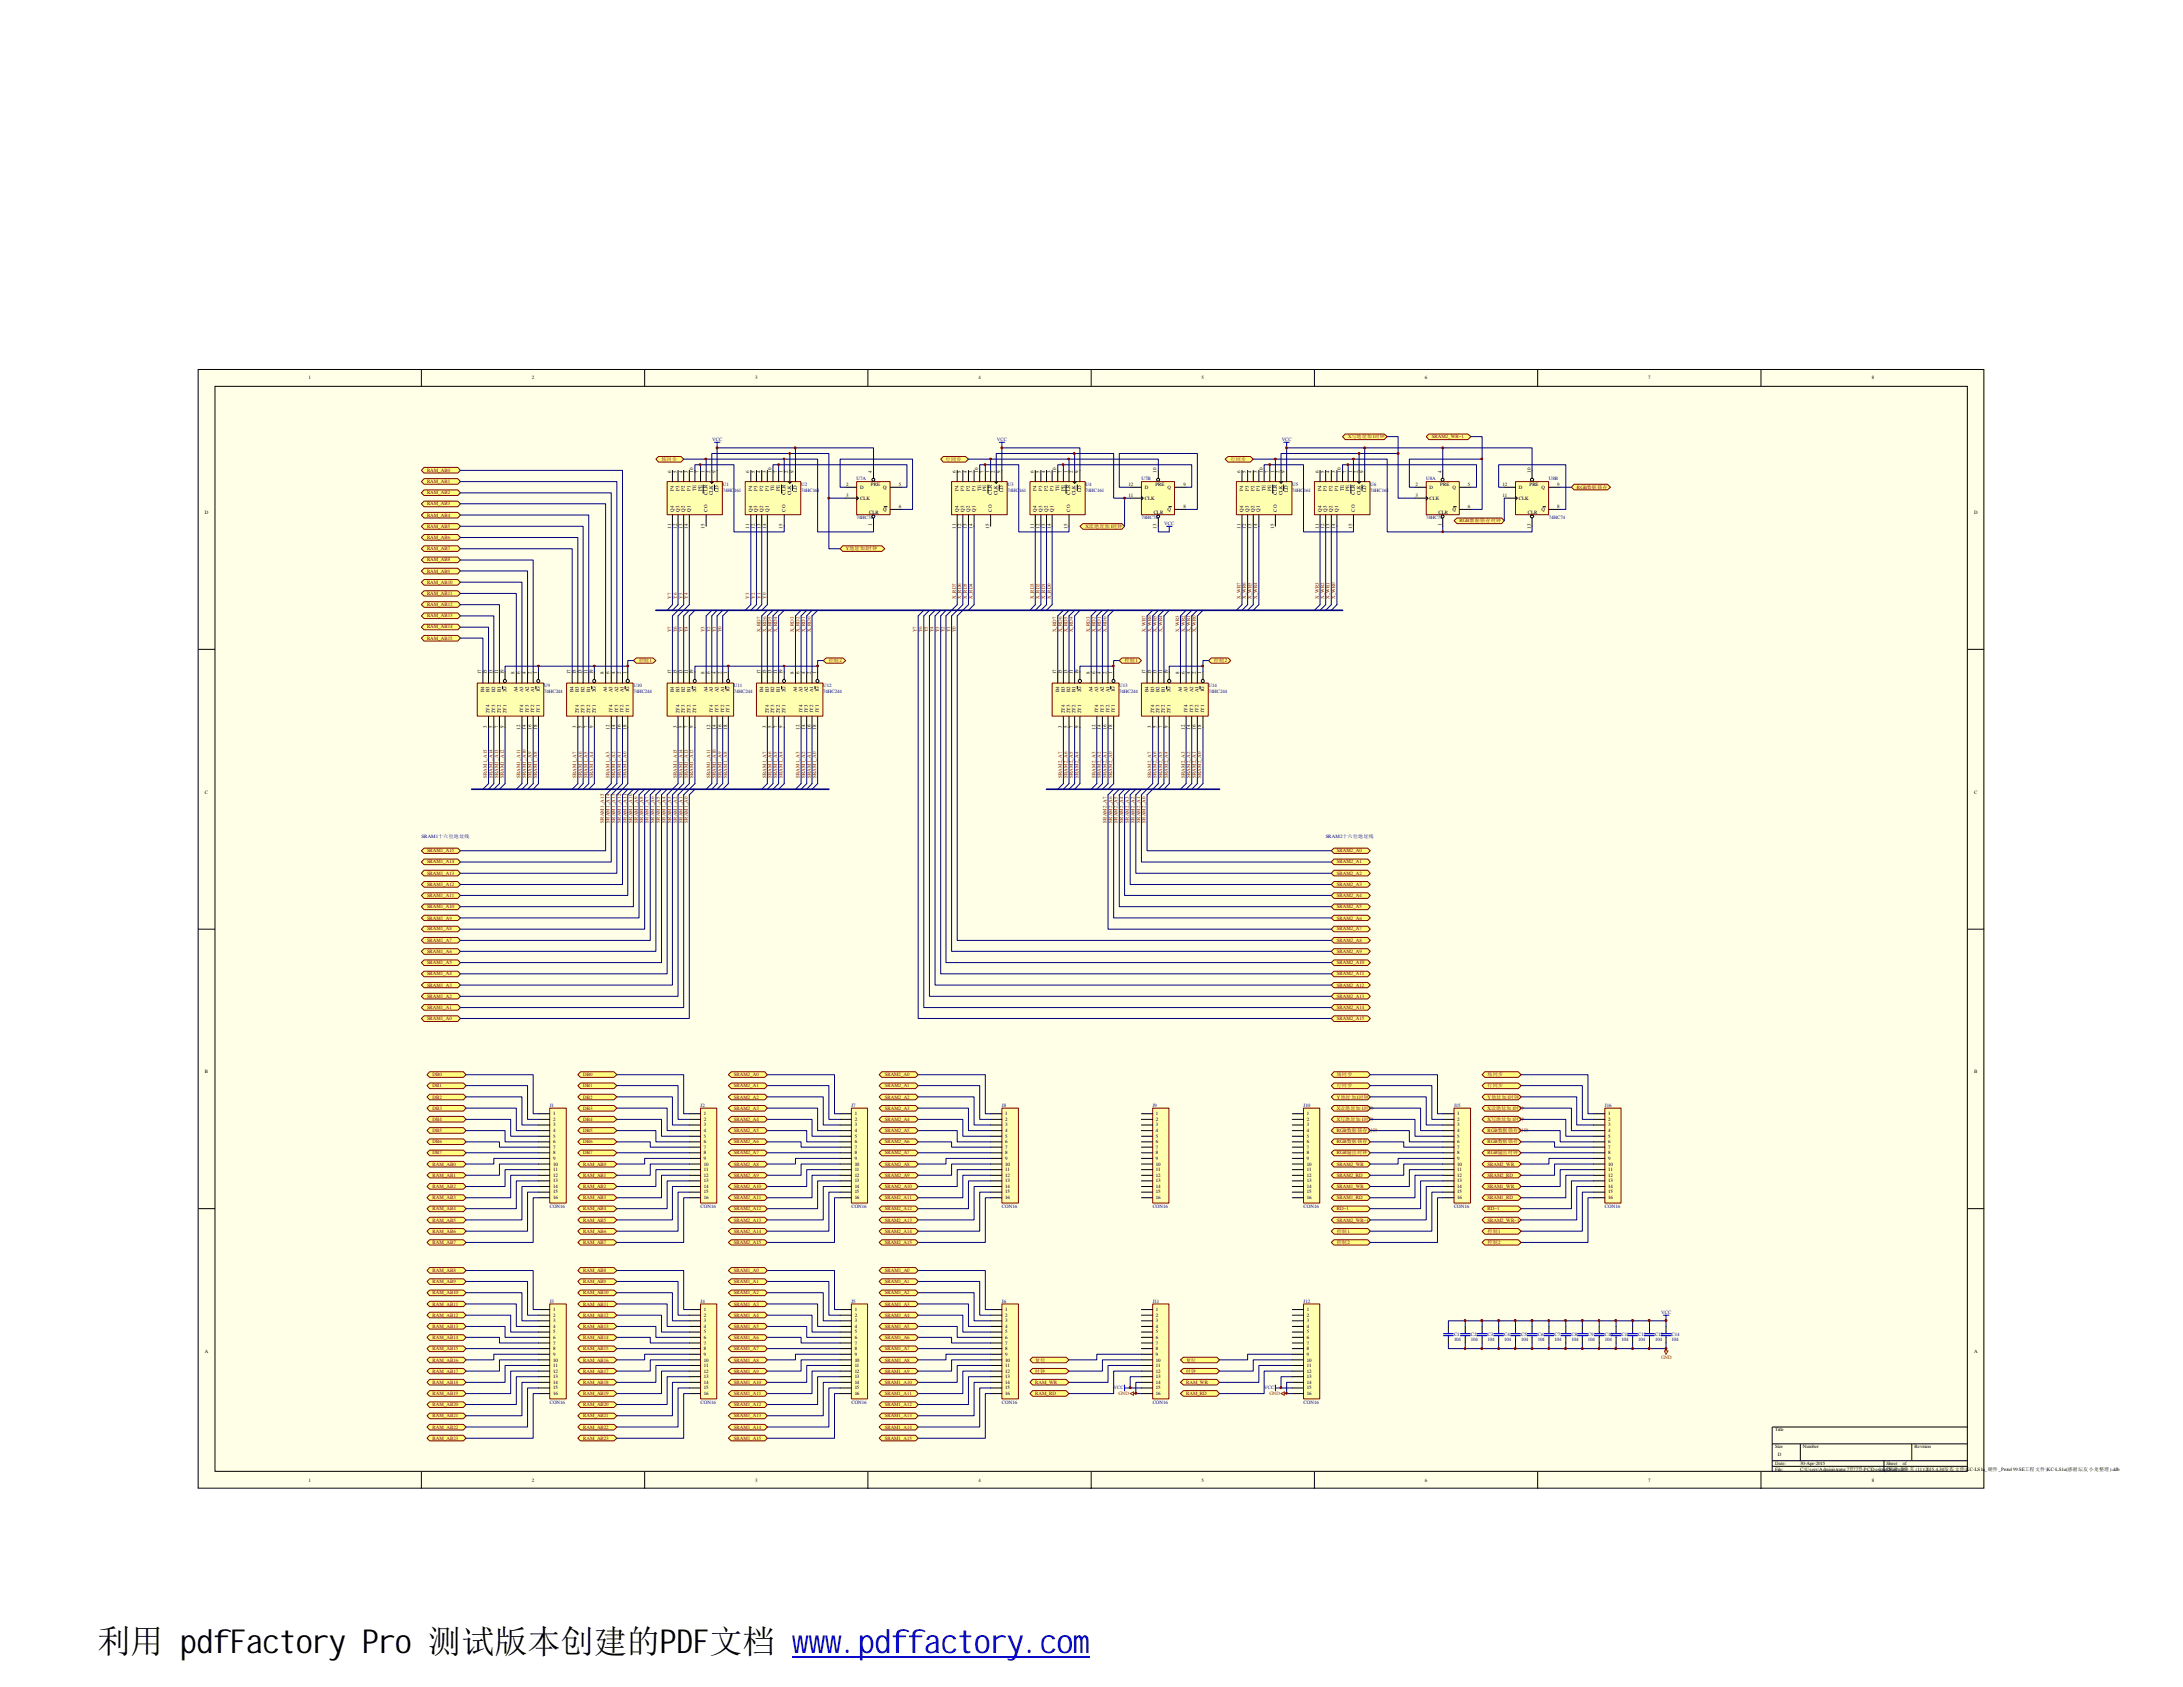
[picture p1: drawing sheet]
<svg xmlns="http://www.w3.org/2000/svg" width="279mm" height="216mm" viewBox="0 0 279 216" stroke-linecap="round" stroke-linejoin="round" font-family="sans-serif">
<defs><g id="words">
<text font-size="4.2" x="12.5" y="211.6">利用 pdfFactory Pro 测试版本创建的PDF文档 www.pdffactory.com</text>
<g font-size=".6">
<text x="39.5" y="48.6">1</text>
<text x="68.1" y="48.6">2</text>
<text x="96.6" y="48.6">3</text>
<text x="125.2" y="48.6">4</text>
<text x="153.8" y="48.6">5</text>
<text x="182.4" y="48.6">6</text>
<text x="210.9" y="48.6">7</text>
<text x="239.6" y="48.6">8</text>
<text x="26.2" y="65.7">D</text>
<text x="85.9" y="60.5" transform="rotate(-90 85.9 60.5)">6</text>
<text x="86.2" y="65.5" transform="rotate(-90 86.2 65.5)">Q4</text>
<text x="86.2" y="62.8" transform="rotate(-90 86.2 62.8)">P4</text>
<text x="86.6" y="60.5" transform="rotate(-90 86.6 60.5)">5</text>
<text x="87" y="65.5" transform="rotate(-90 87 65.5)">Q3</text>
<text x="87" y="62.8" transform="rotate(-90 87 62.8)">P3</text>
<text x="87.3" y="60.5" transform="rotate(-90 87.3 60.5)">4</text>
<text x="87.7" y="65.5" transform="rotate(-90 87.7 65.5)">Q2</text>
<text x="87.7" y="62.8" transform="rotate(-90 87.7 62.8)">P2</text>
<text x="88.1" y="60.5" transform="rotate(-90 88.1 60.5)">3</text>
<text x="88.4" y="65.5" transform="rotate(-90 88.4 65.5)">Q1</text>
<text x="88.4" y="62.8" transform="rotate(-90 88.4 62.8)">P1</text>
<text x="88.7" y="60.5" transform="rotate(-90 88.7 60.5)">10</text>
<text x="89.1" y="62.9" transform="rotate(-90 89.1 62.9)">TE</text>
<text x="89.5" y="60.5" transform="rotate(-90 89.5 60.5)">7</text>
<text x="89.8" y="62.9" transform="rotate(-90 89.8 62.9)">PE</text>
<text x="90.2" y="60.5" transform="rotate(-90 90.2 60.5)">1</text>
<text x="90.6" y="65.5" transform="rotate(-90 90.6 65.5)">CO</text>
<text x="90.6" y="63.3" transform="rotate(-90 90.6 63.3)">CLR</text>
<text x="90.9" y="60.5" transform="rotate(-90 90.9 60.5)">2</text>
<text x="91.2" y="63.3" transform="rotate(-90 91.2 63.3)">CLK</text>
<text x="91.6" y="60.5" transform="rotate(-90 91.6 60.5)">9</text>
<text x="91.9" y="62.9" transform="rotate(-90 91.9 62.9)">LD</text>
<text x="95.9" y="60.5" transform="rotate(-90 95.9 60.5)">6</text>
<text x="96.3" y="65.5" transform="rotate(-90 96.3 65.5)">Q4</text>
<text x="96.3" y="62.8" transform="rotate(-90 96.3 62.8)">P4</text>
<text x="96.6" y="60.5" transform="rotate(-90 96.6 60.5)">5</text>
<text x="96.9" y="65.5" transform="rotate(-90 96.9 65.5)">Q3</text>
<text x="96.9" y="62.8" transform="rotate(-90 96.9 62.8)">P3</text>
<text x="97.3" y="60.5" transform="rotate(-90 97.3 60.5)">4</text>
<text x="97.7" y="65.5" transform="rotate(-90 97.7 65.5)">Q2</text>
<text x="97.7" y="62.8" transform="rotate(-90 97.7 62.8)">P2</text>
<text x="98" y="60.5" transform="rotate(-90 98 60.5)">3</text>
<text x="98.4" y="65.5" transform="rotate(-90 98.4 65.5)">Q1</text>
<text x="98.4" y="62.8" transform="rotate(-90 98.4 62.8)">P1</text>
<text x="98.8" y="60.5" transform="rotate(-90 98.8 60.5)">10</text>
<text x="99.1" y="62.9" transform="rotate(-90 99.1 62.9)">TE</text>
<text x="99.5" y="60.5" transform="rotate(-90 99.5 60.5)">7</text>
<text x="99.8" y="62.9" transform="rotate(-90 99.8 62.9)">PE</text>
<text x="100.2" y="60.5" transform="rotate(-90 100.2 60.5)">1</text>
<text x="100.5" y="65.5" transform="rotate(-90 100.5 65.5)">CO</text>
<text x="100.5" y="63.3" transform="rotate(-90 100.5 63.3)">CLR</text>
<text x="100.9" y="60.5" transform="rotate(-90 100.9 60.5)">2</text>
<text x="101.3" y="63.3" transform="rotate(-90 101.3 63.3)">CLK</text>
<text x="101.6" y="60.5" transform="rotate(-90 101.6 60.5)">9</text>
<text x="102" y="62.9" transform="rotate(-90 102 62.9)">LD</text>
<text x="108.3" y="62.2">2</text>
<text x="108.3" y="63.6">3</text>
<text x="110.1" y="62.5">D</text>
<text x="110.1" y="64">CLK</text>
<text x="111.3" y="65.7">CLR</text>
<text x="111.5" y="62.2">PRE</text>
<text x="111.6" y="60.5" transform="rotate(-90 111.6 60.5)">4</text>
<text x="113" y="62.5">Q</text>
<text x="113" y="65.4">Q</text>
<text x="115" y="62.2">5</text>
<text x="115" y="65">6</text>
<text x="122.3" y="60.5" transform="rotate(-90 122.3 60.5)">6</text>
<text x="122.7" y="65.5" transform="rotate(-90 122.7 65.5)">Q4</text>
<text x="122.7" y="62.8" transform="rotate(-90 122.7 62.8)">P4</text>
<text x="123" y="60.5" transform="rotate(-90 123 60.5)">5</text>
<text x="123.4" y="65.5" transform="rotate(-90 123.4 65.5)">Q3</text>
<text x="123.4" y="62.8" transform="rotate(-90 123.4 62.8)">P3</text>
<text x="123.7" y="60.5" transform="rotate(-90 123.7 60.5)">4</text>
<text x="124.1" y="65.5" transform="rotate(-90 124.1 65.5)">Q2</text>
<text x="124.1" y="62.8" transform="rotate(-90 124.1 62.8)">P2</text>
<text x="124.5" y="60.5" transform="rotate(-90 124.5 60.5)">3</text>
<text x="124.8" y="65.5" transform="rotate(-90 124.8 65.5)">Q1</text>
<text x="124.8" y="62.8" transform="rotate(-90 124.8 62.8)">P1</text>
<text x="125.2" y="60.5" transform="rotate(-90 125.2 60.5)">10</text>
<text x="125.6" y="62.9" transform="rotate(-90 125.6 62.9)">TE</text>
<text x="125.9" y="60.5" transform="rotate(-90 125.9 60.5)">7</text>
<text x="126.2" y="62.9" transform="rotate(-90 126.2 62.9)">PE</text>
<text x="126.6" y="60.5" transform="rotate(-90 126.6 60.5)">1</text>
<text x="127" y="65.5" transform="rotate(-90 127 65.5)">CO</text>
<text x="127" y="63.3" transform="rotate(-90 127 63.3)">CLR</text>
<text x="127.3" y="60.5" transform="rotate(-90 127.3 60.5)">2</text>
<text x="127.7" y="63.3" transform="rotate(-90 127.7 63.3)">CLK</text>
<text x="128.1" y="60.5" transform="rotate(-90 128.1 60.5)">9</text>
<text x="128.4" y="62.9" transform="rotate(-90 128.4 62.9)">LD</text>
<text x="132.3" y="60.5" transform="rotate(-90 132.3 60.5)">6</text>
<text x="132.7" y="65.5" transform="rotate(-90 132.7 65.5)">Q4</text>
<text x="132.7" y="62.8" transform="rotate(-90 132.7 62.8)">P4</text>
<text x="133.1" y="60.5" transform="rotate(-90 133.1 60.5)">5</text>
<text x="133.4" y="65.5" transform="rotate(-90 133.4 65.5)">Q3</text>
<text x="133.4" y="62.8" transform="rotate(-90 133.4 62.8)">P3</text>
<text x="133.8" y="60.5" transform="rotate(-90 133.8 60.5)">4</text>
<text x="134.1" y="65.5" transform="rotate(-90 134.1 65.5)">Q2</text>
<text x="134.1" y="62.8" transform="rotate(-90 134.1 62.8)">P2</text>
<text x="134.5" y="60.5" transform="rotate(-90 134.5 60.5)">3</text>
<text x="134.8" y="65.5" transform="rotate(-90 134.8 65.5)">Q1</text>
<text x="134.8" y="62.8" transform="rotate(-90 134.8 62.8)">P1</text>
<text x="135.2" y="60.5" transform="rotate(-90 135.2 60.5)">10</text>
<text x="135.6" y="62.9" transform="rotate(-90 135.6 62.9)">TE</text>
<text x="135.9" y="60.5" transform="rotate(-90 135.9 60.5)">7</text>
<text x="136.3" y="62.9" transform="rotate(-90 136.3 62.9)">PE</text>
<text x="136.6" y="60.5" transform="rotate(-90 136.6 60.5)">1</text>
<text x="137" y="65.5" transform="rotate(-90 137 65.5)">CO</text>
<text x="137" y="63.3" transform="rotate(-90 137 63.3)">CLR</text>
<text x="137.3" y="60.5" transform="rotate(-90 137.3 60.5)">2</text>
<text x="137.7" y="63.3" transform="rotate(-90 137.7 63.3)">CLK</text>
<text x="138" y="60.5" transform="rotate(-90 138 60.5)">9</text>
<text x="138.4" y="62.9" transform="rotate(-90 138.4 62.9)">LD</text>
<text x="144.4" y="62.2">12</text>
<text x="144.4" y="63.6">11</text>
<text x="146.5" y="62.5">D</text>
<text x="146.5" y="64">CLK</text>
<text x="147.7" y="65.7">CLR</text>
<text x="147.9" y="62.2">PRE</text>
<text x="148" y="60.5" transform="rotate(-90 148 60.5)">10</text>
<text x="149.4" y="62.5">Q</text>
<text x="149.4" y="65.4">Q</text>
<text x="151.5" y="62.2">9</text>
<text x="151.5" y="65">8</text>
<text x="158.7" y="60.5" transform="rotate(-90 158.7 60.5)">6</text>
<text x="159.1" y="65.5" transform="rotate(-90 159.1 65.5)">Q4</text>
<text x="159.1" y="62.8" transform="rotate(-90 159.1 62.8)">P4</text>
<text x="159.5" y="60.5" transform="rotate(-90 159.5 60.5)">5</text>
<text x="159.9" y="65.5" transform="rotate(-90 159.9 65.5)">Q3</text>
<text x="159.9" y="62.8" transform="rotate(-90 159.9 62.8)">P3</text>
<text x="160.2" y="60.5" transform="rotate(-90 160.2 60.5)">4</text>
<text x="160.6" y="65.5" transform="rotate(-90 160.6 65.5)">Q2</text>
<text x="160.6" y="62.8" transform="rotate(-90 160.6 62.8)">P2</text>
<text x="160.9" y="60.5" transform="rotate(-90 160.9 60.5)">3</text>
<text x="161.2" y="65.5" transform="rotate(-90 161.2 65.5)">Q1</text>
<text x="161.2" y="62.8" transform="rotate(-90 161.2 62.8)">P1</text>
<text x="161.6" y="60.5" transform="rotate(-90 161.6 60.5)">10</text>
<text x="162" y="62.9" transform="rotate(-90 162 62.9)">TE</text>
<text x="162.3" y="60.5" transform="rotate(-90 162.3 60.5)">7</text>
<text x="162.7" y="62.9" transform="rotate(-90 162.7 62.9)">PE</text>
<text x="163.1" y="60.5" transform="rotate(-90 163.1 60.5)">1</text>
<text x="163.4" y="65.5" transform="rotate(-90 163.4 65.5)">CO</text>
<text x="163.4" y="63.3" transform="rotate(-90 163.4 63.3)">CLR</text>
<text x="163.7" y="60.5" transform="rotate(-90 163.7 60.5)">2</text>
<text x="164.1" y="63.3" transform="rotate(-90 164.1 63.3)">CLK</text>
<text x="164.5" y="60.5" transform="rotate(-90 164.5 60.5)">9</text>
<text x="164.8" y="62.9" transform="rotate(-90 164.8 62.9)">LD</text>
<text x="168.8" y="60.5" transform="rotate(-90 168.8 60.5)">6</text>
<text x="169.1" y="65.5" transform="rotate(-90 169.1 65.5)">Q4</text>
<text x="169.1" y="62.8" transform="rotate(-90 169.1 62.8)">P4</text>
<text x="169.5" y="60.5" transform="rotate(-90 169.5 60.5)">5</text>
<text x="169.8" y="65.5" transform="rotate(-90 169.8 65.5)">Q3</text>
<text x="169.8" y="62.8" transform="rotate(-90 169.8 62.8)">P3</text>
<text x="170.2" y="60.5" transform="rotate(-90 170.2 60.5)">4</text>
<text x="170.6" y="65.5" transform="rotate(-90 170.6 65.5)">Q2</text>
<text x="170.6" y="62.8" transform="rotate(-90 170.6 62.8)">P2</text>
<text x="170.9" y="60.5" transform="rotate(-90 170.9 60.5)">3</text>
<text x="171.3" y="65.5" transform="rotate(-90 171.3 65.5)">Q1</text>
<text x="171.3" y="62.8" transform="rotate(-90 171.3 62.8)">P1</text>
<text x="171.6" y="60.5" transform="rotate(-90 171.6 60.5)">10</text>
<text x="172" y="62.9" transform="rotate(-90 172 62.9)">TE</text>
<text x="172.3" y="60.5" transform="rotate(-90 172.3 60.5)">7</text>
<text x="172.7" y="62.9" transform="rotate(-90 172.7 62.9)">PE</text>
<text x="173.1" y="60.5" transform="rotate(-90 173.1 60.5)">1</text>
<text x="173.4" y="65.5" transform="rotate(-90 173.4 65.5)">CO</text>
<text x="173.4" y="63.3" transform="rotate(-90 173.4 63.3)">CLR</text>
<text x="173.8" y="60.5" transform="rotate(-90 173.8 60.5)">2</text>
<text x="174.1" y="63.3" transform="rotate(-90 174.1 63.3)">CLK</text>
<text x="174.5" y="60.5" transform="rotate(-90 174.5 60.5)">9</text>
<text x="174.8" y="62.9" transform="rotate(-90 174.8 62.9)">LD</text>
<text x="181.2" y="62.2">2</text>
<text x="181.2" y="63.6">3</text>
<text x="183" y="62.5">D</text>
<text x="183" y="64">CLK</text>
<text x="184.1" y="65.7">CLR</text>
<text x="184.3" y="62.2">PRE</text>
<text x="184.5" y="60.5" transform="rotate(-90 184.5 60.5)">4</text>
<text x="185.9" y="62.5">Q</text>
<text x="185.9" y="65.4">Q</text>
<text x="187.9" y="62.2">5</text>
<text x="187.9" y="65">6</text>
<text x="192.3" y="62.2">12</text>
<text x="192.3" y="63.6">11</text>
<text x="194.4" y="62.5">D</text>
<text x="194.4" y="64">CLK</text>
<text x="195.5" y="65.7">CLR</text>
<text x="195.7" y="62.2">PRE</text>
<text x="195.9" y="60.5" transform="rotate(-90 195.9 60.5)">10</text>
<text x="197.3" y="62.5">Q</text>
<text x="197.3" y="65.4">Q</text>
<text x="199.3" y="62.2">9</text>
<text x="199.3" y="65">8</text>
<text x="252.7" y="65.7">D</text>
<text x="85.9" y="67.6" transform="rotate(-90 85.9 67.6)">11</text>
<text x="86.6" y="67.6" transform="rotate(-90 86.6 67.6)">12</text>
<text x="87.3" y="67.6" transform="rotate(-90 87.3 67.6)">13</text>
<text x="88.1" y="67.6" transform="rotate(-90 88.1 67.6)">14</text>
<text x="90.2" y="67.6" transform="rotate(-90 90.2 67.6)">15</text>
<text x="95.9" y="67.6" transform="rotate(-90 95.9 67.6)">11</text>
<text x="96.6" y="67.6" transform="rotate(-90 96.6 67.6)">12</text>
<text x="97.3" y="67.6" transform="rotate(-90 97.3 67.6)">13</text>
<text x="98" y="67.6" transform="rotate(-90 98 67.6)">14</text>
<text x="100.2" y="67.6" transform="rotate(-90 100.2 67.6)">15</text>
<text x="111.6" y="67.4" transform="rotate(-90 111.6 67.4)">1</text>
<text x="122.3" y="67.6" transform="rotate(-90 122.3 67.6)">11</text>
<text x="123" y="67.6" transform="rotate(-90 123 67.6)">12</text>
<text x="123.7" y="67.6" transform="rotate(-90 123.7 67.6)">13</text>
<text x="124.5" y="67.6" transform="rotate(-90 124.5 67.6)">14</text>
<text x="126.6" y="67.6" transform="rotate(-90 126.6 67.6)">15</text>
<text x="132.3" y="67.6" transform="rotate(-90 132.3 67.6)">11</text>
<text x="133.1" y="67.6" transform="rotate(-90 133.1 67.6)">12</text>
<text x="133.8" y="67.6" transform="rotate(-90 133.8 67.6)">13</text>
<text x="134.5" y="67.6" transform="rotate(-90 134.5 67.6)">14</text>
<text x="136.6" y="67.6" transform="rotate(-90 136.6 67.6)">15</text>
<text x="148" y="67.6" transform="rotate(-90 148 67.6)">13</text>
<text x="158.7" y="67.6" transform="rotate(-90 158.7 67.6)">11</text>
<text x="159.5" y="67.6" transform="rotate(-90 159.5 67.6)">12</text>
<text x="160.2" y="67.6" transform="rotate(-90 160.2 67.6)">13</text>
<text x="160.9" y="67.6" transform="rotate(-90 160.9 67.6)">14</text>
<text x="163.1" y="67.6" transform="rotate(-90 163.1 67.6)">15</text>
<text x="168.8" y="67.6" transform="rotate(-90 168.8 67.6)">11</text>
<text x="169.5" y="67.6" transform="rotate(-90 169.5 67.6)">12</text>
<text x="170.2" y="67.6" transform="rotate(-90 170.2 67.6)">13</text>
<text x="170.9" y="67.6" transform="rotate(-90 170.9 67.6)">14</text>
<text x="173.1" y="67.6" transform="rotate(-90 173.1 67.6)">15</text>
<text x="184.5" y="67.4" transform="rotate(-90 184.5 67.4)">1</text>
<text x="195.9" y="67.6" transform="rotate(-90 195.9 67.6)">13</text>
<text x="61.6" y="86.3" transform="rotate(-90 61.6 86.3)">17</text>
<text x="62" y="88.6" transform="rotate(-90 62 88.6)">B4</text>
<text x="62.3" y="86.3" transform="rotate(-90 62.3 86.3)">15</text>
<text x="62.7" y="88.6" transform="rotate(-90 62.7 88.6)">B3</text>
<text x="63" y="86.3" transform="rotate(-90 63 86.3)">13</text>
<text x="63.4" y="88.6" transform="rotate(-90 63.4 88.6)">B2</text>
<text x="63.8" y="86.3" transform="rotate(-90 63.8 86.3)">11</text>
<text x="64.1" y="88.6" transform="rotate(-90 64.1 88.6)">B1</text>
<text x="64.5" y="86.3" transform="rotate(-90 64.5 86.3)">19</text>
<text x="64.8" y="88.6" transform="rotate(-90 64.8 88.6)">2G</text>
<text x="65.9" y="86.3" transform="rotate(-90 65.9 86.3)">8</text>
<text x="66.3" y="88.6" transform="rotate(-90 66.3 88.6)">A4</text>
<text x="66.6" y="86.3" transform="rotate(-90 66.6 86.3)">6</text>
<text x="67" y="88.6" transform="rotate(-90 67 88.6)">A3</text>
<text x="67.3" y="86.3" transform="rotate(-90 67.3 86.3)">4</text>
<text x="67.7" y="88.6" transform="rotate(-90 67.7 88.6)">A2</text>
<text x="68" y="86.3" transform="rotate(-90 68 86.3)">2</text>
<text x="68.4" y="88.6" transform="rotate(-90 68.4 88.6)">A1</text>
<text x="68.7" y="86.3" transform="rotate(-90 68.7 86.3)">1</text>
<text x="69.1" y="88.6" transform="rotate(-90 69.1 88.6)">1G</text>
<text x="73" y="86.3" transform="rotate(-90 73 86.3)">17</text>
<text x="73.4" y="88.6" transform="rotate(-90 73.4 88.6)">B4</text>
<text x="73.7" y="86.3" transform="rotate(-90 73.7 86.3)">15</text>
<text x="74.1" y="88.6" transform="rotate(-90 74.1 88.6)">B3</text>
<text x="74.5" y="86.3" transform="rotate(-90 74.5 86.3)">13</text>
<text x="74.8" y="88.6" transform="rotate(-90 74.8 88.6)">B2</text>
<text x="75.2" y="86.3" transform="rotate(-90 75.2 86.3)">11</text>
<text x="75.5" y="88.6" transform="rotate(-90 75.5 88.6)">B1</text>
<text x="75.9" y="86.3" transform="rotate(-90 75.9 86.3)">19</text>
<text x="76.2" y="88.6" transform="rotate(-90 76.2 88.6)">2G</text>
<text x="77.3" y="86.3" transform="rotate(-90 77.3 86.3)">8</text>
<text x="77.7" y="88.6" transform="rotate(-90 77.7 88.6)">A4</text>
<text x="78" y="86.3" transform="rotate(-90 78 86.3)">6</text>
<text x="78.4" y="88.6" transform="rotate(-90 78.4 88.6)">A3</text>
<text x="78.7" y="86.3" transform="rotate(-90 78.7 86.3)">4</text>
<text x="79.1" y="88.6" transform="rotate(-90 79.1 88.6)">A2</text>
<text x="79.5" y="86.3" transform="rotate(-90 79.5 86.3)">2</text>
<text x="79.8" y="88.6" transform="rotate(-90 79.8 88.6)">A1</text>
<text x="80.2" y="86.3" transform="rotate(-90 80.2 86.3)">1</text>
<text x="80.5" y="88.6" transform="rotate(-90 80.5 88.6)">1G</text>
<text x="85.9" y="86.3" transform="rotate(-90 85.9 86.3)">17</text>
<text x="86.2" y="88.6" transform="rotate(-90 86.2 88.6)">B4</text>
<text x="86.6" y="86.3" transform="rotate(-90 86.6 86.3)">15</text>
<text x="87" y="88.6" transform="rotate(-90 87 88.6)">B3</text>
<text x="87.3" y="86.3" transform="rotate(-90 87.3 86.3)">13</text>
<text x="87.7" y="88.6" transform="rotate(-90 87.7 88.6)">B2</text>
<text x="88.1" y="86.3" transform="rotate(-90 88.1 86.3)">11</text>
<text x="88.4" y="88.6" transform="rotate(-90 88.4 88.6)">B1</text>
<text x="88.7" y="86.3" transform="rotate(-90 88.7 86.3)">19</text>
<text x="89.1" y="88.6" transform="rotate(-90 89.1 88.6)">2G</text>
<text x="90.2" y="86.3" transform="rotate(-90 90.2 86.3)">8</text>
<text x="90.6" y="88.6" transform="rotate(-90 90.6 88.6)">A4</text>
<text x="90.9" y="86.3" transform="rotate(-90 90.9 86.3)">6</text>
<text x="91.2" y="88.6" transform="rotate(-90 91.2 88.6)">A3</text>
<text x="91.6" y="86.3" transform="rotate(-90 91.6 86.3)">4</text>
<text x="91.9" y="88.6" transform="rotate(-90 91.9 88.6)">A2</text>
<text x="92.3" y="86.3" transform="rotate(-90 92.3 86.3)">2</text>
<text x="92.7" y="88.6" transform="rotate(-90 92.7 88.6)">A1</text>
<text x="93" y="86.3" transform="rotate(-90 93 86.3)">1</text>
<text x="93.4" y="88.6" transform="rotate(-90 93.4 88.6)">1G</text>
<text x="97.3" y="86.3" transform="rotate(-90 97.3 86.3)">17</text>
<text x="97.7" y="88.6" transform="rotate(-90 97.7 88.6)">B4</text>
<text x="98" y="86.3" transform="rotate(-90 98 86.3)">15</text>
<text x="98.4" y="88.6" transform="rotate(-90 98.4 88.6)">B3</text>
<text x="98.8" y="86.3" transform="rotate(-90 98.8 86.3)">13</text>
<text x="99.1" y="88.6" transform="rotate(-90 99.1 88.6)">B2</text>
<text x="99.5" y="86.3" transform="rotate(-90 99.5 86.3)">11</text>
<text x="99.8" y="88.6" transform="rotate(-90 99.8 88.6)">B1</text>
<text x="100.2" y="86.3" transform="rotate(-90 100.2 86.3)">19</text>
<text x="100.5" y="88.6" transform="rotate(-90 100.5 88.6)">2G</text>
<text x="101.6" y="86.3" transform="rotate(-90 101.6 86.3)">8</text>
<text x="102" y="88.6" transform="rotate(-90 102 88.6)">A4</text>
<text x="102.3" y="86.3" transform="rotate(-90 102.3 86.3)">6</text>
<text x="102.7" y="88.6" transform="rotate(-90 102.7 88.6)">A3</text>
<text x="103" y="86.3" transform="rotate(-90 103 86.3)">4</text>
<text x="103.4" y="88.6" transform="rotate(-90 103.4 88.6)">A2</text>
<text x="103.8" y="86.3" transform="rotate(-90 103.8 86.3)">2</text>
<text x="104.1" y="88.6" transform="rotate(-90 104.1 88.6)">A1</text>
<text x="104.5" y="86.3" transform="rotate(-90 104.5 86.3)">1</text>
<text x="104.8" y="88.6" transform="rotate(-90 104.8 88.6)">1G</text>
<text x="135.2" y="86.3" transform="rotate(-90 135.2 86.3)">17</text>
<text x="135.6" y="88.6" transform="rotate(-90 135.6 88.6)">B4</text>
<text x="135.9" y="86.3" transform="rotate(-90 135.9 86.3)">15</text>
<text x="136.3" y="88.6" transform="rotate(-90 136.3 88.6)">B3</text>
<text x="136.6" y="86.3" transform="rotate(-90 136.6 86.3)">13</text>
<text x="137" y="88.6" transform="rotate(-90 137 88.6)">B2</text>
<text x="137.3" y="86.3" transform="rotate(-90 137.3 86.3)">11</text>
<text x="137.7" y="88.6" transform="rotate(-90 137.7 88.6)">B1</text>
<text x="138" y="86.3" transform="rotate(-90 138 86.3)">19</text>
<text x="138.4" y="88.6" transform="rotate(-90 138.4 88.6)">2G</text>
<text x="139.5" y="86.3" transform="rotate(-90 139.5 86.3)">8</text>
<text x="139.8" y="88.6" transform="rotate(-90 139.8 88.6)">A4</text>
<text x="140.2" y="86.3" transform="rotate(-90 140.2 86.3)">6</text>
<text x="140.5" y="88.6" transform="rotate(-90 140.5 88.6)">A3</text>
<text x="140.9" y="86.3" transform="rotate(-90 140.9 86.3)">4</text>
<text x="141.3" y="88.6" transform="rotate(-90 141.3 88.6)">A2</text>
<text x="141.6" y="86.3" transform="rotate(-90 141.6 86.3)">2</text>
<text x="142" y="88.6" transform="rotate(-90 142 88.6)">A1</text>
<text x="142.3" y="86.3" transform="rotate(-90 142.3 86.3)">1</text>
<text x="142.7" y="88.6" transform="rotate(-90 142.7 88.6)">1G</text>
<text x="146.6" y="86.3" transform="rotate(-90 146.6 86.3)">17</text>
<text x="147" y="88.6" transform="rotate(-90 147 88.6)">B4</text>
<text x="147.3" y="86.3" transform="rotate(-90 147.3 86.3)">15</text>
<text x="147.7" y="88.6" transform="rotate(-90 147.7 88.6)">B3</text>
<text x="148" y="86.3" transform="rotate(-90 148 86.3)">13</text>
<text x="148.4" y="88.6" transform="rotate(-90 148.4 88.6)">B2</text>
<text x="148.8" y="86.3" transform="rotate(-90 148.8 86.3)">11</text>
<text x="149.1" y="88.6" transform="rotate(-90 149.1 88.6)">B1</text>
<text x="149.5" y="86.3" transform="rotate(-90 149.5 86.3)">19</text>
<text x="149.8" y="88.6" transform="rotate(-90 149.8 88.6)">2G</text>
<text x="150.9" y="86.3" transform="rotate(-90 150.9 86.3)">8</text>
<text x="151.3" y="88.6" transform="rotate(-90 151.3 88.6)">A4</text>
<text x="151.6" y="86.3" transform="rotate(-90 151.6 86.3)">6</text>
<text x="152" y="88.6" transform="rotate(-90 152 88.6)">A3</text>
<text x="152.3" y="86.3" transform="rotate(-90 152.3 86.3)">4</text>
<text x="152.7" y="88.6" transform="rotate(-90 152.7 88.6)">A2</text>
<text x="153" y="86.3" transform="rotate(-90 153 86.3)">2</text>
<text x="153.4" y="88.6" transform="rotate(-90 153.4 88.6)">A1</text>
<text x="153.8" y="86.3" transform="rotate(-90 153.8 86.3)">1</text>
<text x="154.1" y="88.6" transform="rotate(-90 154.1 88.6)">1G</text>
<text x="62.3" y="93.1" transform="rotate(-90 62.3 93.1)">3</text>
<text x="62.7" y="91.3" transform="rotate(-90 62.7 91.3)">2Y4</text>
<text x="63" y="93.1" transform="rotate(-90 63 93.1)">5</text>
<text x="63.4" y="91.3" transform="rotate(-90 63.4 91.3)">2Y3</text>
<text x="63.8" y="93.1" transform="rotate(-90 63.8 93.1)">7</text>
<text x="64.1" y="91.3" transform="rotate(-90 64.1 91.3)">2Y2</text>
<text x="64.5" y="93.1" transform="rotate(-90 64.5 93.1)">9</text>
<text x="64.8" y="91.3" transform="rotate(-90 64.8 91.3)">2Y1</text>
<text x="66.6" y="93.4" transform="rotate(-90 66.6 93.4)">12</text>
<text x="67" y="91.3" transform="rotate(-90 67 91.3)">1Y4</text>
<text x="67.3" y="93.4" transform="rotate(-90 67.3 93.4)">14</text>
<text x="67.7" y="91.3" transform="rotate(-90 67.7 91.3)">1Y3</text>
<text x="68" y="93.4" transform="rotate(-90 68 93.4)">16</text>
<text x="68.4" y="91.3" transform="rotate(-90 68.4 91.3)">1Y2</text>
<text x="68.7" y="93.4" transform="rotate(-90 68.7 93.4)">18</text>
<text x="69.1" y="91.3" transform="rotate(-90 69.1 91.3)">1Y1</text>
<text x="73.7" y="93.1" transform="rotate(-90 73.7 93.1)">3</text>
<text x="74.1" y="91.3" transform="rotate(-90 74.1 91.3)">2Y4</text>
<text x="74.5" y="93.1" transform="rotate(-90 74.5 93.1)">5</text>
<text x="74.8" y="91.3" transform="rotate(-90 74.8 91.3)">2Y3</text>
<text x="75.2" y="93.1" transform="rotate(-90 75.2 93.1)">7</text>
<text x="75.5" y="91.3" transform="rotate(-90 75.5 91.3)">2Y2</text>
<text x="75.9" y="93.1" transform="rotate(-90 75.9 93.1)">9</text>
<text x="76.2" y="91.3" transform="rotate(-90 76.2 91.3)">2Y1</text>
<text x="78" y="93.4" transform="rotate(-90 78 93.4)">12</text>
<text x="78.4" y="91.3" transform="rotate(-90 78.4 91.3)">1Y4</text>
<text x="78.7" y="93.4" transform="rotate(-90 78.7 93.4)">14</text>
<text x="79.1" y="91.3" transform="rotate(-90 79.1 91.3)">1Y3</text>
<text x="79.5" y="93.4" transform="rotate(-90 79.5 93.4)">16</text>
<text x="79.8" y="91.3" transform="rotate(-90 79.8 91.3)">1Y2</text>
<text x="80.2" y="93.4" transform="rotate(-90 80.2 93.4)">18</text>
<text x="80.5" y="91.3" transform="rotate(-90 80.5 91.3)">1Y1</text>
<text x="86.6" y="93.1" transform="rotate(-90 86.6 93.1)">3</text>
<text x="87" y="91.3" transform="rotate(-90 87 91.3)">2Y4</text>
<text x="87.3" y="93.1" transform="rotate(-90 87.3 93.1)">5</text>
<text x="87.7" y="91.3" transform="rotate(-90 87.7 91.3)">2Y3</text>
<text x="88.1" y="93.1" transform="rotate(-90 88.1 93.1)">7</text>
<text x="88.4" y="91.3" transform="rotate(-90 88.4 91.3)">2Y2</text>
<text x="88.7" y="93.1" transform="rotate(-90 88.7 93.1)">9</text>
<text x="89.1" y="91.3" transform="rotate(-90 89.1 91.3)">2Y1</text>
<text x="90.9" y="93.4" transform="rotate(-90 90.9 93.4)">12</text>
<text x="91.2" y="91.3" transform="rotate(-90 91.2 91.3)">1Y4</text>
<text x="91.6" y="93.4" transform="rotate(-90 91.6 93.4)">14</text>
<text x="91.9" y="91.3" transform="rotate(-90 91.9 91.3)">1Y3</text>
<text x="92.3" y="93.4" transform="rotate(-90 92.3 93.4)">16</text>
<text x="92.7" y="91.3" transform="rotate(-90 92.7 91.3)">1Y2</text>
<text x="93" y="93.4" transform="rotate(-90 93 93.4)">18</text>
<text x="93.4" y="91.3" transform="rotate(-90 93.4 91.3)">1Y1</text>
<text x="98" y="93.1" transform="rotate(-90 98 93.1)">3</text>
<text x="98.4" y="91.3" transform="rotate(-90 98.4 91.3)">2Y4</text>
<text x="98.8" y="93.1" transform="rotate(-90 98.8 93.1)">5</text>
<text x="99.1" y="91.3" transform="rotate(-90 99.1 91.3)">2Y3</text>
<text x="99.5" y="93.1" transform="rotate(-90 99.5 93.1)">7</text>
<text x="99.8" y="91.3" transform="rotate(-90 99.8 91.3)">2Y2</text>
<text x="100.2" y="93.1" transform="rotate(-90 100.2 93.1)">9</text>
<text x="100.5" y="91.3" transform="rotate(-90 100.5 91.3)">2Y1</text>
<text x="102.3" y="93.4" transform="rotate(-90 102.3 93.4)">12</text>
<text x="102.7" y="91.3" transform="rotate(-90 102.7 91.3)">1Y4</text>
<text x="103" y="93.4" transform="rotate(-90 103 93.4)">14</text>
<text x="103.4" y="91.3" transform="rotate(-90 103.4 91.3)">1Y3</text>
<text x="103.8" y="93.4" transform="rotate(-90 103.8 93.4)">16</text>
<text x="104.1" y="91.3" transform="rotate(-90 104.1 91.3)">1Y2</text>
<text x="104.5" y="93.4" transform="rotate(-90 104.5 93.4)">18</text>
<text x="104.8" y="91.3" transform="rotate(-90 104.8 91.3)">1Y1</text>
<text x="135.9" y="93.1" transform="rotate(-90 135.9 93.1)">3</text>
<text x="136.3" y="91.3" transform="rotate(-90 136.3 91.3)">2Y4</text>
<text x="136.6" y="93.1" transform="rotate(-90 136.6 93.1)">5</text>
<text x="137" y="91.3" transform="rotate(-90 137 91.3)">2Y3</text>
<text x="137.3" y="93.1" transform="rotate(-90 137.3 93.1)">7</text>
<text x="137.7" y="91.3" transform="rotate(-90 137.7 91.3)">2Y2</text>
<text x="138" y="93.1" transform="rotate(-90 138 93.1)">9</text>
<text x="138.4" y="91.3" transform="rotate(-90 138.4 91.3)">2Y1</text>
<text x="140.2" y="93.4" transform="rotate(-90 140.2 93.4)">12</text>
<text x="140.5" y="91.3" transform="rotate(-90 140.5 91.3)">1Y4</text>
<text x="140.9" y="93.4" transform="rotate(-90 140.9 93.4)">14</text>
<text x="141.3" y="91.3" transform="rotate(-90 141.3 91.3)">1Y3</text>
<text x="141.6" y="93.4" transform="rotate(-90 141.6 93.4)">16</text>
<text x="142" y="91.3" transform="rotate(-90 142 91.3)">1Y2</text>
<text x="142.3" y="93.4" transform="rotate(-90 142.3 93.4)">18</text>
<text x="142.7" y="91.3" transform="rotate(-90 142.7 91.3)">1Y1</text>
<text x="147.3" y="93.1" transform="rotate(-90 147.3 93.1)">3</text>
<text x="147.7" y="91.3" transform="rotate(-90 147.7 91.3)">2Y4</text>
<text x="148" y="93.1" transform="rotate(-90 148 93.1)">5</text>
<text x="148.4" y="91.3" transform="rotate(-90 148.4 91.3)">2Y3</text>
<text x="148.8" y="93.1" transform="rotate(-90 148.8 93.1)">7</text>
<text x="149.1" y="91.3" transform="rotate(-90 149.1 91.3)">2Y2</text>
<text x="149.5" y="93.1" transform="rotate(-90 149.5 93.1)">9</text>
<text x="149.8" y="91.3" transform="rotate(-90 149.8 91.3)">2Y1</text>
<text x="151.6" y="93.4" transform="rotate(-90 151.6 93.4)">12</text>
<text x="152" y="91.3" transform="rotate(-90 152 91.3)">1Y4</text>
<text x="152.3" y="93.4" transform="rotate(-90 152.3 93.4)">14</text>
<text x="152.7" y="91.3" transform="rotate(-90 152.7 91.3)">1Y3</text>
<text x="153" y="93.4" transform="rotate(-90 153 93.4)">16</text>
<text x="153.4" y="91.3" transform="rotate(-90 153.4 91.3)">1Y2</text>
<text x="153.8" y="93.4" transform="rotate(-90 153.8 93.4)">18</text>
<text x="154.1" y="91.3" transform="rotate(-90 154.1 91.3)">1Y1</text>
<text x="26.2" y="101.6">C</text>
<text x="252.7" y="101.6">C</text>
<text x="26.2" y="137.4">B</text>
<text x="252.7" y="137.4">B</text>
<text x="70.8" y="142.7">1</text>
<text x="70.8" y="143.4">2</text>
<text x="90.1" y="142.7">1</text>
<text x="90.1" y="143.4">2</text>
<text x="109.4" y="142.7">1</text>
<text x="109.4" y="143.4">2</text>
<text x="128.7" y="142.7">1</text>
<text x="128.7" y="143.4">2</text>
<text x="148" y="142.7">1</text>
<text x="148" y="143.4">2</text>
<text x="167.3" y="142.7">1</text>
<text x="167.3" y="143.4">2</text>
<text x="186.5" y="142.7">1</text>
<text x="186.5" y="143.4">2</text>
<text x="205.8" y="142.7">1</text>
<text x="205.8" y="143.4">2</text>
<text x="70.8" y="144.1">3</text>
<text x="70.8" y="144.9">4</text>
<text x="70.8" y="145.6">5</text>
<text x="70.8" y="146.3">6</text>
<text x="70.8" y="147">7</text>
<text x="70.8" y="147.7">8</text>
<text x="70.8" y="148.5">9</text>
<text x="70.8" y="149.2">10</text>
<text x="70.8" y="149.9">11</text>
<text x="90.1" y="144.1">3</text>
<text x="90.1" y="144.9">4</text>
<text x="90.1" y="145.6">5</text>
<text x="90.1" y="146.3">6</text>
<text x="90.1" y="147">7</text>
<text x="90.1" y="147.7">8</text>
<text x="90.1" y="148.5">9</text>
<text x="90.1" y="149.2">10</text>
<text x="90.1" y="149.9">11</text>
<text x="109.4" y="144.1">3</text>
<text x="109.4" y="144.9">4</text>
<text x="109.4" y="145.6">5</text>
<text x="109.4" y="146.3">6</text>
<text x="109.4" y="147">7</text>
<text x="109.4" y="147.7">8</text>
<text x="109.4" y="148.5">9</text>
<text x="109.4" y="149.2">10</text>
<text x="109.4" y="149.9">11</text>
<text x="128.7" y="144.1">3</text>
<text x="128.7" y="144.9">4</text>
<text x="128.7" y="145.6">5</text>
<text x="128.7" y="146.3">6</text>
<text x="128.7" y="147">7</text>
<text x="128.7" y="147.7">8</text>
<text x="128.7" y="148.5">9</text>
<text x="128.7" y="149.2">10</text>
<text x="128.7" y="149.9">11</text>
<text x="148" y="144.1">3</text>
<text x="148" y="144.9">4</text>
<text x="148" y="145.6">5</text>
<text x="148" y="146.3">6</text>
<text x="148" y="147">7</text>
<text x="148" y="147.7">8</text>
<text x="148" y="148.5">9</text>
<text x="148" y="149.2">10</text>
<text x="148" y="149.9">11</text>
<text x="167.3" y="144.1">3</text>
<text x="167.3" y="144.9">4</text>
<text x="167.3" y="145.6">5</text>
<text x="167.3" y="146.3">6</text>
<text x="167.3" y="147">7</text>
<text x="167.3" y="147.7">8</text>
<text x="167.3" y="148.5">9</text>
<text x="167.3" y="149.2">10</text>
<text x="167.3" y="149.9">11</text>
<text x="186.5" y="144.1">3</text>
<text x="186.5" y="144.9">4</text>
<text x="186.5" y="145.6">5</text>
<text x="186.5" y="146.3">6</text>
<text x="186.5" y="147">7</text>
<text x="186.5" y="147.7">8</text>
<text x="186.5" y="148.5">9</text>
<text x="186.5" y="149.2">10</text>
<text x="186.5" y="149.9">11</text>
<text x="205.8" y="144.1">3</text>
<text x="205.8" y="144.9">4</text>
<text x="205.8" y="145.6">5</text>
<text x="205.8" y="146.3">6</text>
<text x="205.8" y="147">7</text>
<text x="205.8" y="147.7">8</text>
<text x="205.8" y="148.5">9</text>
<text x="205.8" y="149.2">10</text>
<text x="205.8" y="149.9">11</text>
<text x="70.8" y="150.6">12</text>
<text x="70.8" y="151.3">13</text>
<text x="70.8" y="152">14</text>
<text x="70.8" y="152.7">15</text>
<text x="70.8" y="153.5">16</text>
<text x="90.1" y="150.6">12</text>
<text x="90.1" y="151.3">13</text>
<text x="90.1" y="152">14</text>
<text x="90.1" y="152.7">15</text>
<text x="90.1" y="153.5">16</text>
<text x="109.4" y="150.6">12</text>
<text x="109.4" y="151.3">13</text>
<text x="109.4" y="152">14</text>
<text x="109.4" y="152.7">15</text>
<text x="109.4" y="153.5">16</text>
<text x="128.7" y="150.6">12</text>
<text x="128.7" y="151.3">13</text>
<text x="128.7" y="152">14</text>
<text x="128.7" y="152.7">15</text>
<text x="128.7" y="153.5">16</text>
<text x="148" y="150.6">12</text>
<text x="148" y="151.3">13</text>
<text x="148" y="152">14</text>
<text x="148" y="152.7">15</text>
<text x="148" y="153.5">16</text>
<text x="167.3" y="150.6">12</text>
<text x="167.3" y="151.3">13</text>
<text x="167.3" y="152">14</text>
<text x="167.3" y="152.7">15</text>
<text x="167.3" y="153.5">16</text>
<text x="186.5" y="150.6">12</text>
<text x="186.5" y="151.3">13</text>
<text x="186.5" y="152">14</text>
<text x="186.5" y="152.7">15</text>
<text x="186.5" y="153.5">16</text>
<text x="205.8" y="150.6">12</text>
<text x="205.8" y="151.3">13</text>
<text x="205.8" y="152">14</text>
<text x="205.8" y="152.7">15</text>
<text x="205.8" y="153.5">16</text>
<text x="70.8" y="167.8">1</text>
<text x="90.1" y="167.8">1</text>
<text x="109.4" y="167.8">1</text>
<text x="128.7" y="167.8">1</text>
<text x="148" y="167.8">1</text>
<text x="167.3" y="167.8">1</text>
<text x="26.2" y="173.1">A</text>
<text x="70.8" y="168.5">2</text>
<text x="70.8" y="169.2">3</text>
<text x="70.8" y="169.9">4</text>
<text x="70.8" y="170.6">5</text>
<text x="70.8" y="171.4">6</text>
<text x="70.8" y="172.1">7</text>
<text x="70.8" y="172.8">8</text>
<text x="70.8" y="173.5">9</text>
<text x="90.1" y="168.5">2</text>
<text x="90.1" y="169.2">3</text>
<text x="90.1" y="169.9">4</text>
<text x="90.1" y="170.6">5</text>
<text x="90.1" y="171.4">6</text>
<text x="90.1" y="172.1">7</text>
<text x="90.1" y="172.8">8</text>
<text x="90.1" y="173.5">9</text>
<text x="109.4" y="168.5">2</text>
<text x="109.4" y="169.2">3</text>
<text x="109.4" y="169.9">4</text>
<text x="109.4" y="170.6">5</text>
<text x="109.4" y="171.4">6</text>
<text x="109.4" y="172.1">7</text>
<text x="109.4" y="172.8">8</text>
<text x="109.4" y="173.5">9</text>
<text x="128.7" y="168.5">2</text>
<text x="128.7" y="169.2">3</text>
<text x="128.7" y="169.9">4</text>
<text x="128.7" y="170.6">5</text>
<text x="128.7" y="171.4">6</text>
<text x="128.7" y="172.1">7</text>
<text x="128.7" y="172.8">8</text>
<text x="128.7" y="173.5">9</text>
<text x="148" y="168.5">2</text>
<text x="148" y="169.2">3</text>
<text x="148" y="169.9">4</text>
<text x="148" y="170.6">5</text>
<text x="148" y="171.4">6</text>
<text x="148" y="172.1">7</text>
<text x="148" y="172.8">8</text>
<text x="148" y="173.5">9</text>
<text x="167.3" y="168.5">2</text>
<text x="167.3" y="169.2">3</text>
<text x="167.3" y="169.9">4</text>
<text x="167.3" y="170.6">5</text>
<text x="167.3" y="171.4">6</text>
<text x="167.3" y="172.1">7</text>
<text x="167.3" y="172.8">8</text>
<text x="167.3" y="173.5">9</text>
<text x="252.7" y="173.1">A</text>
<text x="70.8" y="174.2">10</text>
<text x="70.8" y="175">11</text>
<text x="70.8" y="175.7">12</text>
<text x="70.8" y="176.4">13</text>
<text x="70.8" y="177.1">14</text>
<text x="70.8" y="177.8">15</text>
<text x="70.8" y="178.5">16</text>
<text x="90.1" y="174.2">10</text>
<text x="90.1" y="175">11</text>
<text x="90.1" y="175.7">12</text>
<text x="90.1" y="176.4">13</text>
<text x="90.1" y="177.1">14</text>
<text x="90.1" y="177.8">15</text>
<text x="90.1" y="178.5">16</text>
<text x="109.4" y="174.2">10</text>
<text x="109.4" y="175">11</text>
<text x="109.4" y="175.7">12</text>
<text x="109.4" y="176.4">13</text>
<text x="109.4" y="177.1">14</text>
<text x="109.4" y="177.8">15</text>
<text x="109.4" y="178.5">16</text>
<text x="128.7" y="174.2">10</text>
<text x="128.7" y="175">11</text>
<text x="128.7" y="175.7">12</text>
<text x="128.7" y="176.4">13</text>
<text x="128.7" y="177.1">14</text>
<text x="128.7" y="177.8">15</text>
<text x="128.7" y="178.5">16</text>
<text x="148" y="174.2">10</text>
<text x="148" y="175">11</text>
<text x="148" y="175.7">12</text>
<text x="148" y="176.4">13</text>
<text x="148" y="177.1">14</text>
<text x="148" y="177.8">15</text>
<text x="148" y="178.5">16</text>
<text x="167.3" y="174.2">10</text>
<text x="167.3" y="175">11</text>
<text x="167.3" y="175.7">12</text>
<text x="167.3" y="176.4">13</text>
<text x="167.3" y="177.1">14</text>
<text x="167.3" y="177.8">15</text>
<text x="167.3" y="178.5">16</text>
<text x="227.2" y="183.2">Title</text>
<text x="227.2" y="185.3">Size</text>
<text x="230.8" y="185.3">Number</text>
<text x="245" y="185.3">Revision</text>
<text x="39.5" y="189.6">1</text>
<text x="68.1" y="189.6">2</text>
<text x="96.6" y="189.6">3</text>
<text x="125.2" y="189.6">4</text>
<text x="153.8" y="189.6">5</text>
<text x="182.4" y="189.6">6</text>
<text x="210.9" y="189.6">7</text>
<text x="227.2" y="187.5">Date:</text>
<text x="227.2" y="188.2">File:</text>
<text x="227.5" y="186.4">D</text>
<text x="230.4" y="187.5">30-Apr-2015</text>
<text x="230.4" y="188.2">C:\Users\Administrator.7777777-PC\Desktop\D新建文件夹 (11)\2015.4.30发布文件\KC-LS1u_硬件_Protel 99SE工程文件\KC-LS1u(感谢坛友小龙整理).ddb</text>
<text x="239.6" y="189.6">8</text>
<text x="241.5" y="187.5">Sheet</text>
<text x="241.9" y="188.2">rawn By:</text>
<text x="243.5" y="187.5">of</text>
</g>
<g font-size=".6" fill="#800000">
<text x="84.7" y="59">场同步</text>
<text x="121.1" y="59">行同步</text>
<text x="157.5" y="59">行同步</text>
<text x="172.6" y="56.1">X写地址加1时钟</text>
<text x="183.3" y="56.1">SRAM2_WR~1</text>
<text x="54.7" y="60.4">RAM_AB0</text>
<text x="54.7" y="61.8">RAM_AB1</text>
<text x="54.7" y="63.2">RAM_AB2</text>
<text x="54.7" y="64.7">RAM_AB3</text>
<text x="201.8" y="62.5">RGB数据锁存</text>
<text x="54.7" y="66.1">RAM_AB4</text>
<text x="54.7" y="67.6">RAM_AB5</text>
<text x="54.7" y="69">RAM_AB6</text>
<text x="54.7" y="70.4">RAM_AB7</text>
<text x="54.7" y="71.8">RAM_AB8</text>
<text x="108.2" y="70.4">Y地址加1时钟</text>
<text x="138.9" y="67.6">X读地址加1时钟</text>
<text x="186.8" y="66.8">RGB数据锁存时钟</text>
<text x="54.7" y="73.3">RAM_AB9</text>
<text x="54.7" y="74.7">RAM_AB10</text>
<text x="54.7" y="76.2">RAM_AB11</text>
<text x="54.7" y="77.6">RAM_AB12</text>
<text x="85.9" y="76.7" transform="rotate(-90 85.9 76.7)">Y7</text>
<text x="86.6" y="76.7" transform="rotate(-90 86.6 76.7)">Y6</text>
<text x="87.3" y="76.7" transform="rotate(-90 87.3 76.7)">Y5</text>
<text x="88.1" y="76.7" transform="rotate(-90 88.1 76.7)">Y4</text>
<text x="95.9" y="76.7" transform="rotate(-90 95.9 76.7)">Y3</text>
<text x="96.6" y="76.7" transform="rotate(-90 96.6 76.7)">Y2</text>
<text x="97.3" y="76.7" transform="rotate(-90 97.3 76.7)">Y1</text>
<text x="98" y="76.7" transform="rotate(-90 98 76.7)">Y0</text>
<text x="122.3" y="76.7" transform="rotate(-90 122.3 76.7)">X_RD7</text>
<text x="123" y="76.7" transform="rotate(-90 123 76.7)">X_RD6</text>
<text x="123.7" y="76.7" transform="rotate(-90 123.7 76.7)">X_RD5</text>
<text x="124.5" y="76.7" transform="rotate(-90 124.5 76.7)">X_RD4</text>
<text x="132.3" y="76.7" transform="rotate(-90 132.3 76.7)">X_RD3</text>
<text x="133.1" y="76.7" transform="rotate(-90 133.1 76.7)">X_RD2</text>
<text x="133.8" y="76.7" transform="rotate(-90 133.8 76.7)">X_RD1</text>
<text x="134.5" y="76.7" transform="rotate(-90 134.5 76.7)">X_RD0</text>
<text x="158.7" y="76.7" transform="rotate(-90 158.7 76.7)">X_WR7</text>
<text x="159.5" y="76.7" transform="rotate(-90 159.5 76.7)">X_WR6</text>
<text x="160.2" y="76.7" transform="rotate(-90 160.2 76.7)">X_WR5</text>
<text x="160.9" y="76.7" transform="rotate(-90 160.9 76.7)">X_WR4</text>
<text x="168.8" y="76.7" transform="rotate(-90 168.8 76.7)">X_WR3</text>
<text x="169.5" y="76.7" transform="rotate(-90 169.5 76.7)">X_WR2</text>
<text x="170.2" y="76.7" transform="rotate(-90 170.2 76.7)">X_WR1</text>
<text x="170.9" y="76.7" transform="rotate(-90 170.9 76.7)">X_WR0</text>
<text x="54.7" y="79">RAM_AB13</text>
<text x="54.7" y="80.4">RAM_AB14</text>
<text x="54.7" y="81.9">RAM_AB15</text>
<text x="85.9" y="80.9" transform="rotate(-90 85.9 80.9)">Y7</text>
<text x="86.6" y="80.9" transform="rotate(-90 86.6 80.9)">Y6</text>
<text x="87.3" y="80.9" transform="rotate(-90 87.3 80.9)">Y5</text>
<text x="88.1" y="80.9" transform="rotate(-90 88.1 80.9)">Y4</text>
<text x="90.2" y="80.9" transform="rotate(-90 90.2 80.9)">Y3</text>
<text x="90.9" y="80.9" transform="rotate(-90 90.9 80.9)">Y2</text>
<text x="91.6" y="80.9" transform="rotate(-90 91.6 80.9)">Y1</text>
<text x="92.3" y="80.9" transform="rotate(-90 92.3 80.9)">Y0</text>
<text x="97.3" y="80.9" transform="rotate(-90 97.3 80.9)">X_RD7</text>
<text x="98" y="80.9" transform="rotate(-90 98 80.9)">X_RD6</text>
<text x="98.8" y="80.9" transform="rotate(-90 98.8 80.9)">X_RD5</text>
<text x="99.5" y="80.9" transform="rotate(-90 99.5 80.9)">X_RD4</text>
<text x="101.6" y="80.9" transform="rotate(-90 101.6 80.9)">X_RD3</text>
<text x="102.3" y="80.9" transform="rotate(-90 102.3 80.9)">X_RD2</text>
<text x="103" y="80.9" transform="rotate(-90 103 80.9)">X_RD1</text>
<text x="103.8" y="80.9" transform="rotate(-90 103.8 80.9)">X_RD0</text>
<text x="117.3" y="80.9" transform="rotate(-90 117.3 80.9)">Y7</text>
<text x="118" y="80.9" transform="rotate(-90 118 80.9)">Y6</text>
<text x="118.7" y="80.9" transform="rotate(-90 118.7 80.9)">Y5</text>
<text x="119.5" y="80.9" transform="rotate(-90 119.5 80.9)">Y4</text>
<text x="120.2" y="80.9" transform="rotate(-90 120.2 80.9)">Y3</text>
<text x="120.9" y="80.9" transform="rotate(-90 120.9 80.9)">Y2</text>
<text x="121.6" y="80.9" transform="rotate(-90 121.6 80.9)">Y1</text>
<text x="122.3" y="80.9" transform="rotate(-90 122.3 80.9)">Y0</text>
<text x="135.2" y="80.9" transform="rotate(-90 135.2 80.9)">X_RD7</text>
<text x="135.9" y="80.9" transform="rotate(-90 135.9 80.9)">X_RD6</text>
<text x="136.6" y="80.9" transform="rotate(-90 136.6 80.9)">X_RD5</text>
<text x="137.3" y="80.9" transform="rotate(-90 137.3 80.9)">X_RD4</text>
<text x="139.5" y="80.9" transform="rotate(-90 139.5 80.9)">X_RD3</text>
<text x="140.2" y="80.9" transform="rotate(-90 140.2 80.9)">X_RD2</text>
<text x="140.9" y="80.9" transform="rotate(-90 140.9 80.9)">X_RD1</text>
<text x="141.6" y="80.9" transform="rotate(-90 141.6 80.9)">X_RD0</text>
<text x="146.6" y="80.9" transform="rotate(-90 146.6 80.9)">X_WR7</text>
<text x="147.3" y="80.9" transform="rotate(-90 147.3 80.9)">X_WR6</text>
<text x="148" y="80.9" transform="rotate(-90 148 80.9)">X_WR5</text>
<text x="148.8" y="80.9" transform="rotate(-90 148.8 80.9)">X_WR4</text>
<text x="150.9" y="80.9" transform="rotate(-90 150.9 80.9)">X_WR3</text>
<text x="151.6" y="80.9" transform="rotate(-90 151.6 80.9)">X_WR2</text>
<text x="152.3" y="80.9" transform="rotate(-90 152.3 80.9)">X_WR1</text>
<text x="153" y="80.9" transform="rotate(-90 153 80.9)">X_WR0</text>
<text x="81.8" y="84.8">控制1</text>
<text x="106.1" y="84.8">控制2</text>
<text x="143.9" y="84.8">控制1</text>
<text x="155.4" y="84.8">控制2</text>
<text x="62.3" y="99.6" transform="rotate(-90 62.3 99.6)">SRAM1_A15</text>
<text x="63" y="99.6" transform="rotate(-90 63 99.6)">SRAM1_A14</text>
<text x="63.8" y="99.6" transform="rotate(-90 63.8 99.6)">SRAM1_A13</text>
<text x="64.5" y="99.6" transform="rotate(-90 64.5 99.6)">SRAM1_A12</text>
<text x="66.6" y="99.6" transform="rotate(-90 66.6 99.6)">SRAM1_A11</text>
<text x="67.3" y="99.6" transform="rotate(-90 67.3 99.6)">SRAM1_A10</text>
<text x="68" y="99.6" transform="rotate(-90 68 99.6)">SRAM1_A9</text>
<text x="68.7" y="99.6" transform="rotate(-90 68.7 99.6)">SRAM1_A8</text>
<text x="73.7" y="99.6" transform="rotate(-90 73.7 99.6)">SRAM1_A7</text>
<text x="74.5" y="99.6" transform="rotate(-90 74.5 99.6)">SRAM1_A6</text>
<text x="75.2" y="99.6" transform="rotate(-90 75.2 99.6)">SRAM1_A5</text>
<text x="75.9" y="99.6" transform="rotate(-90 75.9 99.6)">SRAM1_A4</text>
<text x="78" y="99.6" transform="rotate(-90 78 99.6)">SRAM1_A3</text>
<text x="78.7" y="99.6" transform="rotate(-90 78.7 99.6)">SRAM1_A2</text>
<text x="79.5" y="99.6" transform="rotate(-90 79.5 99.6)">SRAM1_A1</text>
<text x="80.2" y="99.6" transform="rotate(-90 80.2 99.6)">SRAM1_A0</text>
<text x="86.6" y="99.6" transform="rotate(-90 86.6 99.6)">SRAM1_A15</text>
<text x="87.3" y="99.6" transform="rotate(-90 87.3 99.6)">SRAM1_A14</text>
<text x="88.1" y="99.6" transform="rotate(-90 88.1 99.6)">SRAM1_A13</text>
<text x="88.7" y="99.6" transform="rotate(-90 88.7 99.6)">SRAM1_A12</text>
<text x="90.9" y="99.6" transform="rotate(-90 90.9 99.6)">SRAM1_A11</text>
<text x="91.6" y="99.6" transform="rotate(-90 91.6 99.6)">SRAM1_A10</text>
<text x="92.3" y="99.6" transform="rotate(-90 92.3 99.6)">SRAM1_A9</text>
<text x="93" y="99.6" transform="rotate(-90 93 99.6)">SRAM1_A8</text>
<text x="98" y="99.6" transform="rotate(-90 98 99.6)">SRAM1_A7</text>
<text x="98.8" y="99.6" transform="rotate(-90 98.8 99.6)">SRAM1_A6</text>
<text x="99.5" y="99.6" transform="rotate(-90 99.5 99.6)">SRAM1_A5</text>
<text x="100.2" y="99.6" transform="rotate(-90 100.2 99.6)">SRAM1_A4</text>
<text x="102.3" y="99.6" transform="rotate(-90 102.3 99.6)">SRAM1_A3</text>
<text x="103" y="99.6" transform="rotate(-90 103 99.6)">SRAM1_A2</text>
<text x="103.8" y="99.6" transform="rotate(-90 103.8 99.6)">SRAM1_A1</text>
<text x="104.5" y="99.6" transform="rotate(-90 104.5 99.6)">SRAM1_A0</text>
<text x="135.9" y="99.6" transform="rotate(-90 135.9 99.6)">SRAM2_A7</text>
<text x="136.6" y="99.6" transform="rotate(-90 136.6 99.6)">SRAM2_A6</text>
<text x="137.3" y="99.6" transform="rotate(-90 137.3 99.6)">SRAM2_A5</text>
<text x="138" y="99.6" transform="rotate(-90 138 99.6)">SRAM2_A4</text>
<text x="140.2" y="99.6" transform="rotate(-90 140.2 99.6)">SRAM2_A3</text>
<text x="140.9" y="99.6" transform="rotate(-90 140.9 99.6)">SRAM2_A2</text>
<text x="141.6" y="99.6" transform="rotate(-90 141.6 99.6)">SRAM2_A1</text>
<text x="142.3" y="99.6" transform="rotate(-90 142.3 99.6)">SRAM2_A0</text>
<text x="147.3" y="99.6" transform="rotate(-90 147.3 99.6)">SRAM2_A7</text>
<text x="148" y="99.6" transform="rotate(-90 148 99.6)">SRAM2_A6</text>
<text x="148.8" y="99.6" transform="rotate(-90 148.8 99.6)">SRAM2_A5</text>
<text x="149.5" y="99.6" transform="rotate(-90 149.5 99.6)">SRAM2_A4</text>
<text x="151.6" y="99.6" transform="rotate(-90 151.6 99.6)">SRAM2_A3</text>
<text x="152.3" y="99.6" transform="rotate(-90 152.3 99.6)">SRAM2_A2</text>
<text x="153" y="99.6" transform="rotate(-90 153 99.6)">SRAM2_A1</text>
<text x="153.8" y="99.6" transform="rotate(-90 153.8 99.6)">SRAM2_A0</text>
<text x="77.3" y="105.3" transform="rotate(-90 77.3 105.3)">SRAM1_A15</text>
<text x="78" y="105.3" transform="rotate(-90 78 105.3)">SRAM1_A14</text>
<text x="78.7" y="105.3" transform="rotate(-90 78.7 105.3)">SRAM1_A13</text>
<text x="79.5" y="105.3" transform="rotate(-90 79.5 105.3)">SRAM1_A12</text>
<text x="80.2" y="105.3" transform="rotate(-90 80.2 105.3)">SRAM1_A11</text>
<text x="80.9" y="105.3" transform="rotate(-90 80.9 105.3)">SRAM1_A10</text>
<text x="81.6" y="105.3" transform="rotate(-90 81.6 105.3)">SRAM1_A9</text>
<text x="82.3" y="105.3" transform="rotate(-90 82.3 105.3)">SRAM1_A8</text>
<text x="83" y="105.3" transform="rotate(-90 83 105.3)">SRAM1_A7</text>
<text x="83.7" y="105.3" transform="rotate(-90 83.7 105.3)">SRAM1_A6</text>
<text x="84.5" y="105.3" transform="rotate(-90 84.5 105.3)">SRAM1_A5</text>
<text x="85.2" y="105.3" transform="rotate(-90 85.2 105.3)">SRAM1_A4</text>
<text x="85.9" y="105.3" transform="rotate(-90 85.9 105.3)">SRAM1_A3</text>
<text x="86.6" y="105.3" transform="rotate(-90 86.6 105.3)">SRAM1_A2</text>
<text x="87.3" y="105.3" transform="rotate(-90 87.3 105.3)">SRAM1_A1</text>
<text x="88.1" y="105.3" transform="rotate(-90 88.1 105.3)">SRAM1_A0</text>
<text x="141.6" y="105.3" transform="rotate(-90 141.6 105.3)">SRAM2_A7</text>
<text x="142.3" y="105.3" transform="rotate(-90 142.3 105.3)">SRAM2_A6</text>
<text x="143" y="105.3" transform="rotate(-90 143 105.3)">SRAM2_A5</text>
<text x="143.8" y="105.3" transform="rotate(-90 143.8 105.3)">SRAM2_A4</text>
<text x="144.5" y="105.3" transform="rotate(-90 144.5 105.3)">SRAM2_A3</text>
<text x="145.2" y="105.3" transform="rotate(-90 145.2 105.3)">SRAM2_A2</text>
<text x="145.9" y="105.3" transform="rotate(-90 145.9 105.3)">SRAM2_A1</text>
<text x="146.6" y="105.3" transform="rotate(-90 146.6 105.3)">SRAM2_A0</text>
<text x="54.7" y="109.1">SRAM1_A15</text>
<text x="54.7" y="110.5">SRAM1_A14</text>
<text x="54.7" y="111.9">SRAM1_A13</text>
<text x="54.7" y="113.4">SRAM1_A12</text>
<text x="171.1" y="109.1">SRAM2_A0</text>
<text x="171.1" y="110.5">SRAM2_A1</text>
<text x="171.1" y="111.9">SRAM2_A2</text>
<text x="171.1" y="113.4">SRAM2_A3</text>
<text x="54.7" y="114.8">SRAM1_A11</text>
<text x="54.7" y="116.2">SRAM1_A10</text>
<text x="54.7" y="117.7">SRAM1_A9</text>
<text x="54.7" y="119.1">SRAM1_A8</text>
<text x="171.1" y="114.8">SRAM2_A4</text>
<text x="171.1" y="116.2">SRAM2_A5</text>
<text x="171.1" y="117.7">SRAM2_A6</text>
<text x="171.1" y="119.1">SRAM2_A7</text>
<text x="54.7" y="120.5">SRAM1_A7</text>
<text x="54.7" y="122">SRAM1_A6</text>
<text x="54.7" y="123.4">SRAM1_A5</text>
<text x="54.7" y="124.8">SRAM1_A4</text>
<text x="171.1" y="120.5">SRAM2_A8</text>
<text x="171.1" y="122">SRAM2_A9</text>
<text x="171.1" y="123.4">SRAM2_A10</text>
<text x="171.1" y="124.8">SRAM2_A11</text>
<text x="54.7" y="126.3">SRAM1_A3</text>
<text x="54.7" y="127.7">SRAM1_A2</text>
<text x="54.7" y="129.1">SRAM1_A1</text>
<text x="54.7" y="130.6">SRAM1_A0</text>
<text x="171.1" y="126.3">SRAM2_A12</text>
<text x="171.1" y="127.7">SRAM2_A13</text>
<text x="171.1" y="129.1">SRAM2_A14</text>
<text x="171.1" y="130.6">SRAM2_A15</text>
<text x="55.4" y="137.7">DB0</text>
<text x="74.6" y="137.7">DB0</text>
<text x="93.9" y="137.7">SRAM2_A0</text>
<text x="113.2" y="137.7">SRAM2_A0</text>
<text x="171.1" y="137.7">场同步</text>
<text x="190.4" y="137.7">场同步</text>
<text x="55.4" y="139.1">DB1</text>
<text x="55.4" y="140.6">DB2</text>
<text x="55.4" y="142">DB3</text>
<text x="55.4" y="143.4">DB4</text>
<text x="74.6" y="139.1">DB1</text>
<text x="74.6" y="140.6">DB2</text>
<text x="74.6" y="142">DB3</text>
<text x="74.6" y="143.4">DB4</text>
<text x="93.9" y="139.1">SRAM2_A1</text>
<text x="93.9" y="140.6">SRAM2_A2</text>
<text x="93.9" y="142">SRAM2_A3</text>
<text x="93.9" y="143.4">SRAM2_A4</text>
<text x="113.2" y="139.1">SRAM2_A1</text>
<text x="113.2" y="140.6">SRAM2_A2</text>
<text x="113.2" y="142">SRAM2_A3</text>
<text x="113.2" y="143.4">SRAM2_A4</text>
<text x="171.1" y="139.1">行同步</text>
<text x="171.1" y="140.6">Y地址加1时钟</text>
<text x="171.1" y="142">X读地址加1时钟</text>
<text x="171.1" y="143.4">X写地址加1时钟</text>
<text x="190.4" y="139.1">行同步</text>
<text x="190.4" y="140.6">Y地址加1时钟</text>
<text x="190.4" y="142">X读地址加1时钟</text>
<text x="190.4" y="143.4">X写地址加1时钟</text>
<text x="55.4" y="144.9">DB5</text>
<text x="55.4" y="146.3">DB6</text>
<text x="55.4" y="147.7">DB7</text>
<text x="55.4" y="149.2">RAM_AB0</text>
<text x="74.6" y="144.9">DB5</text>
<text x="74.6" y="146.3">DB6</text>
<text x="74.6" y="147.7">DB7</text>
<text x="74.6" y="149.2">RAM_AB0</text>
<text x="93.9" y="144.9">SRAM2_A5</text>
<text x="93.9" y="146.3">SRAM2_A6</text>
<text x="93.9" y="147.7">SRAM2_A7</text>
<text x="93.9" y="149.2">SRAM2_A8</text>
<text x="113.2" y="144.9">SRAM2_A5</text>
<text x="113.2" y="146.3">SRAM2_A6</text>
<text x="113.2" y="147.7">SRAM2_A7</text>
<text x="113.2" y="149.2">SRAM2_A8</text>
<text x="171.1" y="144.9">RGB数据锁存时钟</text>
<text x="171.1" y="147.7">RGB输出时钟</text>
<text x="171.1" y="149.2">SRAM2_WR</text>
<text x="171.1" y="146.3">RGB数据锁存</text>
<text x="190.4" y="144.9">RGB数据锁存时钟</text>
<text x="190.4" y="147.7">RGB输出时钟</text>
<text x="190.4" y="149.2">SRAM2_WR</text>
<text x="190.4" y="146.3">RGB数据锁存</text>
<text x="55.4" y="150.6">RAM_AB1</text>
<text x="55.4" y="152">RAM_AB2</text>
<text x="55.4" y="153.5">RAM_AB3</text>
<text x="55.4" y="154.9">RAM_AB4</text>
<text x="74.6" y="150.6">RAM_AB1</text>
<text x="74.6" y="152">RAM_AB2</text>
<text x="74.6" y="153.5">RAM_AB3</text>
<text x="74.6" y="154.9">RAM_AB4</text>
<text x="93.9" y="150.6">SRAM2_A9</text>
<text x="93.9" y="152">SRAM2_A10</text>
<text x="93.9" y="153.5">SRAM2_A11</text>
<text x="93.9" y="154.9">SRAM2_A12</text>
<text x="113.2" y="150.6">SRAM2_A9</text>
<text x="113.2" y="152">SRAM2_A10</text>
<text x="113.2" y="153.5">SRAM2_A11</text>
<text x="113.2" y="154.9">SRAM2_A12</text>
<text x="171.1" y="150.6">SRAM2_RD</text>
<text x="171.1" y="152">SRAM1_WR</text>
<text x="171.1" y="153.5">SRAM1_RD</text>
<text x="171.1" y="154.9">RD~1</text>
<text x="190.4" y="150.6">SRAM2_RD</text>
<text x="190.4" y="152">SRAM1_WR</text>
<text x="190.4" y="153.5">SRAM1_RD</text>
<text x="190.4" y="154.9">RD~1</text>
<text x="55.4" y="156.3">RAM_AB5</text>
<text x="55.4" y="157.8">RAM_AB6</text>
<text x="55.4" y="159.2">RAM_AB7</text>
<text x="74.6" y="156.3">RAM_AB5</text>
<text x="74.6" y="157.8">RAM_AB6</text>
<text x="74.6" y="159.2">RAM_AB7</text>
<text x="93.9" y="156.3">SRAM2_A13</text>
<text x="93.9" y="157.8">SRAM2_A14</text>
<text x="93.9" y="159.2">SRAM2_A15</text>
<text x="113.2" y="156.3">SRAM2_A13</text>
<text x="113.2" y="157.8">SRAM2_A14</text>
<text x="113.2" y="159.2">SRAM2_A15</text>
<text x="171.1" y="157.8">控制1</text>
<text x="171.1" y="159.2">控制2</text>
<text x="171.1" y="156.3">SRAM2_WR~1</text>
<text x="190.4" y="157.8">控制1</text>
<text x="190.4" y="159.2">控制2</text>
<text x="190.4" y="156.3">SRAM2_WR~1</text>
<text x="55.4" y="162.8">RAM_AB8</text>
<text x="55.4" y="164.2">RAM_AB9</text>
<text x="55.4" y="165.7">RAM_AB10</text>
<text x="55.4" y="167.1">RAM_AB11</text>
<text x="74.6" y="162.8">RAM_AB8</text>
<text x="74.6" y="164.2">RAM_AB9</text>
<text x="74.6" y="165.7">RAM_AB10</text>
<text x="74.6" y="167.1">RAM_AB11</text>
<text x="93.9" y="167.1">SRAM1_A3</text>
<text x="93.9" y="165.7">SRAM1_A2</text>
<text x="93.9" y="164.2">SRAM1_A1</text>
<text x="93.9" y="162.8">SRAM1_A0</text>
<text x="113.2" y="167.1">SRAM1_A3</text>
<text x="113.2" y="165.7">SRAM1_A2</text>
<text x="113.2" y="164.2">SRAM1_A1</text>
<text x="113.2" y="162.8">SRAM1_A0</text>
<text x="55.4" y="168.5">RAM_AB12</text>
<text x="55.4" y="169.9">RAM_AB13</text>
<text x="55.4" y="171.4">RAM_AB14</text>
<text x="55.4" y="172.8">RAM_AB15</text>
<text x="74.6" y="168.5">RAM_AB12</text>
<text x="74.6" y="169.9">RAM_AB13</text>
<text x="74.6" y="171.4">RAM_AB14</text>
<text x="74.6" y="172.8">RAM_AB15</text>
<text x="93.9" y="172.8">SRAM1_A7</text>
<text x="93.9" y="171.4">SRAM1_A6</text>
<text x="93.9" y="169.9">SRAM1_A5</text>
<text x="93.9" y="168.5">SRAM1_A4</text>
<text x="113.2" y="172.8">SRAM1_A7</text>
<text x="113.2" y="171.4">SRAM1_A6</text>
<text x="113.2" y="169.9">SRAM1_A5</text>
<text x="113.2" y="168.5">SRAM1_A4</text>
<text x="55.4" y="174.2">RAM_AB16</text>
<text x="55.4" y="175.7">RAM_AB17</text>
<text x="55.4" y="177.1">RAM_AB18</text>
<text x="55.4" y="178.5">RAM_AB19</text>
<text x="55.4" y="180">RAM_AB20</text>
<text x="74.6" y="174.2">RAM_AB16</text>
<text x="74.6" y="175.7">RAM_AB17</text>
<text x="74.6" y="177.1">RAM_AB18</text>
<text x="74.6" y="178.5">RAM_AB19</text>
<text x="74.6" y="180">RAM_AB20</text>
<text x="93.9" y="180">SRAM1_A12</text>
<text x="93.9" y="178.5">SRAM1_A11</text>
<text x="93.9" y="177.1">SRAM1_A10</text>
<text x="93.9" y="175.7">SRAM1_A9</text>
<text x="93.9" y="174.2">SRAM1_A8</text>
<text x="113.2" y="180">SRAM1_A12</text>
<text x="113.2" y="178.5">SRAM1_A11</text>
<text x="113.2" y="177.1">SRAM1_A10</text>
<text x="113.2" y="175.7">SRAM1_A9</text>
<text x="113.2" y="174.2">SRAM1_A8</text>
<text x="132.5" y="174.2">复位</text>
<text x="132.5" y="175.7">时钟</text>
<text x="132.5" y="177.1">RAM_WR</text>
<text x="132.5" y="178.5">RAM_RD</text>
<text x="151.8" y="174.2">复位</text>
<text x="151.8" y="175.7">时钟</text>
<text x="151.8" y="177.1">RAM_WR</text>
<text x="151.8" y="178.5">RAM_RD</text>
<text x="55.4" y="181.4">RAM_AB21</text>
<text x="55.4" y="182.8">RAM_AB22</text>
<text x="55.4" y="184.2">RAM_AB23</text>
<text x="74.6" y="181.4">RAM_AB21</text>
<text x="74.6" y="182.8">RAM_AB22</text>
<text x="74.6" y="184.2">RAM_AB23</text>
<text x="93.9" y="184.2">SRAM1_A15</text>
<text x="93.9" y="182.8">SRAM1_A14</text>
<text x="93.9" y="181.4">SRAM1_A13</text>
<text x="113.2" y="184.2">SRAM1_A15</text>
<text x="113.2" y="182.8">SRAM1_A14</text>
<text x="113.2" y="181.4">SRAM1_A13</text>
</g>
<g font-size=".6" fill="#00f">
<text x="91.1" y="56.4">VCC</text>
<text x="127.6" y="56.4">VCC</text>
<text x="164" y="56.4">VCC</text>
<text x="149" y="67.2">VCC</text>
<text x="212.6" y="168.1">VCC</text>
<text x="142.5" y="177.8">VCC</text>
<text x="161.8" y="177.8">VCC</text>
</g>
<g font-size=".6" fill="#000080">
<text x="92.5" y="62.2">U1</text>
<text x="92.5" y="62.9">74HC</text>
<text x="94" y="62.9">161</text>
<text x="102.5" y="62.2">U2</text>
<text x="102.5" y="62.9">74HC161</text>
<text x="109.6" y="61.5">U7A</text>
<text x="128.9" y="62.2">U3</text>
<text x="128.9" y="62.9">74HC</text>
<text x="130.4" y="62.9">161</text>
<text x="138.9" y="62.2">U4</text>
<text x="138.9" y="62.9">74HC161</text>
<text x="146.1" y="61.5">U7B</text>
<text x="165.4" y="62.2">U5</text>
<text x="165.4" y="62.9">74HC</text>
<text x="166.9" y="62.9">161</text>
<text x="175.4" y="62.2">U6</text>
<text x="175.4" y="62.9">74HC161</text>
<text x="182.5" y="61.5">U8A</text>
<text x="198.2" y="61.5">U8B</text>
<text x="109.6" y="66.5">74HC74</text>
<text x="146.1" y="66.5">74HC74</text>
<text x="182.5" y="66.5">74HC74</text>
<text x="198.2" y="66.5">74HC74</text>
<text x="69.6" y="88">U9</text>
<text x="69.6" y="88.7">74HC244</text>
<text x="81.1" y="88">U10</text>
<text x="81.1" y="88.7">74HC244</text>
<text x="93.9" y="88">U11</text>
<text x="93.9" y="88.7">74HC244</text>
<text x="105.4" y="88">U12</text>
<text x="105.4" y="88.7">74HC244</text>
<text x="143.3" y="88">U13</text>
<text x="143.3" y="88.7">74HC244</text>
<text x="154.7" y="88">U14</text>
<text x="154.7" y="88.7">74HC244</text>
<text x="53.9" y="107.3">SRAM1十六位地址线</text>
<text x="169.7" y="107.3">SRAM2十六位地址线</text>
<text x="70.4" y="141.6">J1</text>
<text x="89.7" y="141.6">J2</text>
<text x="109" y="141.6">J7</text>
<text x="128.2" y="141.6">J8</text>
<text x="147.5" y="141.6">J9</text>
<text x="166.8" y="141.6">J10</text>
<text x="186.1" y="141.6">J15</text>
<text x="205.4" y="141.6">J16</text>
<text x="70.4" y="154.6">CON16</text>
<text x="89.7" y="154.6">CON16</text>
<text x="109" y="154.6">CON16</text>
<text x="128.2" y="154.6">CON16</text>
<text x="147.5" y="154.6">CON16</text>
<text x="166.8" y="154.6">CON16</text>
<text x="186.1" y="154.6">CON16</text>
<text x="205.4" y="154.6">CON16</text>
<text x="70.4" y="166.7">J3</text>
<text x="89.7" y="166.7">J4</text>
<text x="109" y="166.7">J5</text>
<text x="128.2" y="166.7">J6</text>
<text x="147.5" y="166.7">J11</text>
<text x="166.8" y="166.7">J12</text>
<text x="186.1" y="170.9">C1</text>
<text x="186.1" y="171.7">104</text>
<text x="188.3" y="170.9">C2</text>
<text x="188.3" y="171.7">104</text>
<text x="190.4" y="170.9">C3</text>
<text x="190.4" y="171.7">104</text>
<text x="192.5" y="170.9">C4</text>
<text x="192.5" y="171.7">104</text>
<text x="194.7" y="170.9">C5</text>
<text x="194.7" y="171.7">104</text>
<text x="196.8" y="170.9">C6</text>
<text x="196.8" y="171.7">104</text>
<text x="199" y="170.9">C7</text>
<text x="199" y="171.7">104</text>
<text x="201.1" y="170.9">C8</text>
<text x="201.1" y="171.7">104</text>
<text x="203.2" y="170.9">C9</text>
<text x="203.2" y="171.7">104</text>
<text x="205.4" y="170.9">C10</text>
<text x="205.4" y="171.7">104</text>
<text x="207.5" y="170.9">C11</text>
<text x="207.5" y="171.7">104</text>
<text x="209.7" y="170.9">C12</text>
<text x="209.7" y="171.7">104</text>
<text x="211.8" y="170.9">C13</text>
<text x="211.8" y="171.7">104</text>
<text x="214" y="170.9">C14</text>
<text x="214" y="171.7">104</text>
<text x="70.4" y="179.6">CON16</text>
<text x="89.7" y="179.6">CON16</text>
<text x="109" y="179.6">CON16</text>
<text x="128.2" y="179.6">CON16</text>
<text x="147.5" y="179.6">CON16</text>
<text x="166.8" y="179.6">CON16</text>
</g>
<g font-size=".6" fill="#f00">
<text x="212.6" y="173.9">GND</text>
<text x="143.2" y="178.5">GND</text>
<text x="162.5" y="178.5">GND</text>
</g>
</g></defs>
<path d="M25.4 47.3h228.5v143.2h-228.5z" fill="#ffffe8"/>
<g fill="none" stroke="#000" stroke-width=".13">
<path d="M25.4 47.3h228.5v143.2h-228.5zM27.5 49.4h224.3v138.9h-224.3zM53.9 47.3v2.1M82.5 47.3v2.1M111.1 47.3v2.1M139.7 47.3v2.1M168.2 47.3v2.1M196.8 47.3v2.1M225.4 47.3v2.1M25.4 83.1h2.1M251.8 83.1h2.2M25.4 118.9h2.1"/>
<path d="M251.8 118.9h2.2M25.4 154.7h2.1M251.8 154.7h2.2M53.9 188.3v2.2M82.5 188.3v2.2M111.1 188.3v2.2M139.7 188.3v2.2M168.2 188.3v2.2M196.8 188.3v2.2M225.4 188.3v2.2M226.8 184.8h25M226.8 186.9h25"/>
<path d="M226.8 187.7h25M230.4 184.8v2.1M241.1 186.9v1.4M244.7 184.8v2.1M251.8 182.6h-25v5.7"/>
</g>
<path d="M121.8 61.7h7.1v4.2h-7.1z" fill="#ffffb0"/>
<path d="M121.8 61.6h7.1v4.3h-7.1z" fill="none" stroke="#800000" stroke-width=".13"/>
<g fill="none" stroke="#000" stroke-width=".13">
<path d="M122.5 60.2v1.4M122.5 65.9v1.5M123.2 60.2v1.4M123.2 65.9v1.5M124 60.2v1.4M124 65.9v1.5M124.7 60.2v1.4M124.7 65.9v1.5M125.4 60.2v1.4M126.1 60.2v1.4M126.4 62.1v1M126.8 60.2v1.4"/>
<path d="M126.8 65.9v1.5M127.3 61.6l.2 .2 .2-.2M127.5 60.2v1.4M127.9 62.1v.7M128.2 60.2v1.4"/>
</g>
<path d="M131.9 61.7h7v4.2h-7z" fill="#ffffb0"/>
<path d="M131.8 61.6h7.1v4.3h-7.1z" fill="none" stroke="#800000" stroke-width=".13"/>
<g fill="none" stroke="#000" stroke-width=".13">
<path d="M132.5 60.2v1.4M132.5 65.9v1.5M133.2 60.2v1.4M133.2 65.9v1.5M133.9 60.2v1.4M133.9 65.9v1.5M134.7 60.2v1.4M134.7 65.9v1.5M135.4 60.2v1.4M136.1 60.2v1.4M136.4 62.1v1M136.8 60.2v1.4"/>
<path d="M136.8 65.9v1.5M137.3 61.6l.2 .2 .3-.2M137.5 60.2v1.4M137.9 62.1v.7M138.2 60.2v1.4"/>
</g>
<path d="M126.1 59.5h4.3v8.6h6.4v-.7M125.4 60.2v-.7h.7v.7M126.8 60.2v-1.4h10v1.4M127.5 60.2v-2.2h10v2.2M128.2 60.2v-2.9h10v2.9" fill="none" stroke="#000080" stroke-width=".13"/>
<path d="M127.9 56.6h.7M128.2 56.6v.7" fill="none" stroke="#00f" stroke-width=".13"/>
<path d="M146.1 61.7h4.2v4.2h-4.2z" fill="#ffffb0"/>
<path d="M146.1 61.6h4.2v4.3h-4.2z" fill="none" stroke="#800000" stroke-width=".13"/>
<path d="M144.7 62.4h1.4M144.7 63.8h1.4M146.1 63.5l.2 .3-.2 .2M148.1 61.3h.3v.2l-.2 .1-.1-.1zM148.1 66h.3v.2l-.2 .1-.1-.1zM148.3 60.2v1M148.3 66.3v1.1M149.6 64.9h.3M150.4 62.4h1.4M150.4 65.2h1.4" fill="none" stroke="#000" stroke-width=".13"/>
<path d="M136.1 59.5h16.4v2.9h-.7M136.8 58.8h11.5v1.4M137.5 58h5v5.8h2.2M135.4 60.2v-.7h.7v.7M144.7 62.4h-1.4v-4.4h9.9v7.2h-1.4M148.3 67.4v.7h1.3" fill="none" stroke="#000080" stroke-width=".13"/>
<path d="M149.3 67.4h.7M149.6 67.4v.7" fill="none" stroke="#00f" stroke-width=".13"/>
<path d="M85.4 61.7h7.1v4.2h-7.1z" fill="#ffffb0"/>
<path d="M85.4 61.6h7.1v4.3h-7.1z" fill="none" stroke="#800000" stroke-width=".13"/>
<g fill="none" stroke="#000" stroke-width=".13">
<path d="M86.1 60.2v1.4M86.1 65.9v1.5M86.8 60.2v1.4M86.8 65.9v1.5M87.5 60.2v1.4M87.5 65.9v1.5M88.2 60.2v1.4M88.2 65.9v1.5M88.9 60.2v1.4M89.7 60.2v1.4M90 62.1v1M90.4 60.2v1.4"/>
<path d="M90.4 65.9v1.5M90.9 61.6l.2 .2 .2-.2M91.1 60.2v1.4M91.4 62.1v.7M91.8 60.2v1.4"/>
</g>
<path d="M95.4 61.7h7.1v4.2h-7.1z" fill="#ffffb0"/>
<path d="M95.4 61.6h7.1v4.3h-7.1z" fill="none" stroke="#800000" stroke-width=".13"/>
<g fill="none" stroke="#000" stroke-width=".13">
<path d="M96.1 60.2v1.4M96.1 65.9v1.5M96.8 60.2v1.4M96.8 65.9v1.5M97.5 60.2v1.4M97.5 65.9v1.5M98.2 60.2v1.4M98.2 65.9v1.5M98.9 60.2v1.4M99.7 60.2v1.4M100 62.1v1M100.4 60.2v1.4"/>
<path d="M100.4 65.9v1.5M100.9 61.6l.2 .2 .2-.2M101.1 60.2v1.4M101.4 62.1v.7M101.8 60.2v1.4"/>
</g>
<path d="M89.7 59.5h4.2v8.6h6.5v-.7M88.9 60.2v-.7h.8v.7M90.4 60.2v-1.4h10v1.4M91.1 60.2v-2.2h10v2.2M91.8 60.2v-2.9h10v2.9" fill="none" stroke="#000080" stroke-width=".13"/>
<path d="M91.4 56.6h.8M91.8 56.6v.7" fill="none" stroke="#00f" stroke-width=".13"/>
<path d="M109.7 61.7h4.2v4.2h-4.2z" fill="#ffffb0"/>
<path d="M109.6 61.6h4.3v4.3h-4.3z" fill="none" stroke="#800000" stroke-width=".13"/>
<path d="M108.2 62.4h1.4M108.2 63.8h1.4M109.6 63.5l.3 .3-.3 .2M111.6 61.3h.3v.2l-.1 .1-.2-.1zM111.6 66h.3v.2l-.1 .1-.2-.1zM111.8 60.2v1M111.8 66.3v1.1M113.2 64.9h.3M114 62.4h1.4M114 65.2h1.4" fill="none" stroke="#000" stroke-width=".13"/>
<path d="M99.7 59.5h16.4v2.9h-.7M100.4 58.8h4.2v9.3h7.2v-.7M101.1 58h5v5.8h2.1M98.9 60.2v-.7h.8v.7M108.2 62.4h-.7v-3.6h9.3v6.4h-1.4" fill="none" stroke="#000080" stroke-width=".13"/>
<path d="M138.2 67.4l.4-.4h5l.3 .4-.3 .3h-5z" fill-rule="evenodd" fill="#ffff80" stroke="#800000" stroke-width=".13"/>
<g fill="none" stroke="#000080" stroke-width=".13">
<path d="M101.8 57.3h10v2.9M86.1 77.4l-.7 .7M86.8 77.4l-.7 .7M87.5 77.4l-.7 .7M88.2 77.4l-.7 .7M96.1 77.4l-.7 .7M96.8 77.4l-.7 .7M97.5 77.4l-.7 .7M98.2 77.4l-.7 .7M122.5 77.4l-.7 .7M123.2 77.4l-.7 .7M124 77.4l-.8 .7"/>
<path d="M124.7 77.4l-.7 .7M132.5 77.4l-.7 .7M133.2 77.4l-.7 .7M133.9 77.4l-.7 .7M134.7 77.4l-.8 .7"/>
</g>
<path d="M83.9 78.1h57.9" fill="none" stroke="#000080" stroke-width=".21"/>
<g fill="#ffff80" stroke="#800000" stroke-width=".13">
<path d="M83.9 58.8l.4-.4h2.9l.3 .4-.3 .3h-2.9z" fill-rule="evenodd"/>
<path d="M120.4 58.8l.3-.4h2.9l.4 .4-.4 .3h-2.9z" fill-rule="evenodd"/>
</g>
<path d="M87.5 58.8h2.9M124 58.8h2.8M86.1 67.4v10M86.8 67.4v10M87.5 67.4v10M88.2 67.4v10M96.1 67.4v10M96.8 67.4v10M97.5 67.4v10M98.2 67.4v10" fill="none" stroke="#000080" stroke-width=".13"/>
<path d="M158.3 61.7h7.1v4.2h-7.1z" fill="#ffffb0"/>
<path d="M158.2 61.6h7.2v4.3h-7.2z" fill="none" stroke="#800000" stroke-width=".13"/>
<g fill="none" stroke="#000" stroke-width=".13">
<path d="M159 60.2v1.4M159 65.9v1.5M159.7 60.2v1.4M159.7 65.9v1.5M160.4 60.2v1.4M160.4 65.9v1.5M161.1 60.2v1.4M161.1 65.9v1.5M161.8 60.2v1.4M162.5 60.2v1.4M162.9 62.1v1M163.2 60.2v1.4"/>
<path d="M163.2 65.9v1.5M163.7 61.6l.3 .2 .2-.2M164 60.2v1.4M164.3 62.1v.7M164.7 60.2v1.4"/>
</g>
<path d="M168.3 61.7h7v4.2h-7z" fill="#ffffb0"/>
<path d="M168.2 61.6h7.1v4.3h-7.1z" fill="none" stroke="#800000" stroke-width=".13"/>
<g fill="none" stroke="#000" stroke-width=".13">
<path d="M169 60.2v1.4M169 65.9v1.5M169.7 60.2v1.4M169.7 65.9v1.5M170.4 60.2v1.4M170.4 65.9v1.5M171.1 60.2v1.4M171.1 65.9v1.5M171.8 60.2v1.4M172.6 60.2v1.4M172.9 62.1v1M173.2 60.2v1.4"/>
<path d="M173.2 65.9v1.5M173.7 61.6l.2 .2 .3-.2M173.9 60.2v1.4M174.3 62.1v.7M174.7 60.2v1.4"/>
</g>
<path d="M162.5 59.5h4.3v8.6h6.4v-.7M161.8 60.2v-.7h.7v.7M163.2 60.2v-1.4h10v1.4M164 60.2v-2.2h9.9v2.2M164.7 60.2v-2.9h10v2.9" fill="none" stroke="#000080" stroke-width=".13"/>
<path d="M164.3 56.6h.7M164.7 56.6v.7" fill="none" stroke="#00f" stroke-width=".13"/>
<path d="M182.6 61.7h4.2v4.2h-4.2z" fill="#ffffb0"/>
<path d="M182.5 61.6h4.3v4.3h-4.3z" fill="none" stroke="#800000" stroke-width=".13"/>
<path d="M181.1 62.4h1.4M181.1 63.8h1.4M182.5 63.5l.3 .3-.3 .2M184.5 61.3h.3v.2l-.2 .1-.1-.1zM184.5 66h.3v.2l-.2 .1-.1-.1zM184.7 60.2v1M184.7 66.3v1.1M186 64.9h.4M186.8 62.4h1.5M186.8 65.2h1.5" fill="none" stroke="#000" stroke-width=".13"/>
<path d="M172.6 59.5h16.4v2.9h-.7M173.2 58.8h4.3v9.3h7.2v-.7M173.9 58h5v5.8h2.2M174.7 57.3h10v2.9M171.8 60.2v-.7h.8v.7M181.1 62.4h-.7v-3.6h9.3v6.4h-1.4" fill="none" stroke="#000080" stroke-width=".13"/>
<path d="M156.8 58.8l.4-.4h2.8l.4 .4-.4 .3h-2.8z" fill-rule="evenodd" fill="#ffff80" stroke="#800000" stroke-width=".13"/>
<path d="M160.4 58.8h2.8" fill="none" stroke="#000080" stroke-width=".13"/>
<path d="M194 61.7h4.2v4.2h-4.2z" fill="#ffffb0"/>
<path d="M194 61.6h4.2v4.3h-4.2z" fill="none" stroke="#800000" stroke-width=".13"/>
<path d="M192.5 62.4h1.5M192.5 63.8h1.5M194 63.5l.2 .3-.2 .2M195.9 61.3h.3l.1 .1-.1 .1-.1 .1-.2-.1zM195.9 66h.3l.1 .1-.1 .1-.1 .1-.2-.1zM196.1 60.2v1M196.1 66.3v1.1M197.5 64.9h.3M198.2 62.4h1.5M198.2 65.2h1.5" fill="none" stroke="#000" stroke-width=".13"/>
<path d="M184.7 57.3h11.4v2.9M192.5 62.4h-.7v-2.9h8.6v5.7h-.7M196.1 67.4v.7h-11.4" fill="none" stroke="#000080" stroke-width=".13"/>
<path d="M201.5 62h4.2l.4 .4-.4 .3h-4.2l-.4-.3z" fill-rule="evenodd" fill="#ffff80" stroke="#800000" stroke-width=".13"/>
<path d="M199.7 62.4h1.4" fill="none" stroke="#000080" stroke-width=".13"/>
<g fill="#ffff80" stroke="#800000" stroke-width=".13">
<path d="M171.8 55.9l.4-.4h5l.3 .4-.3 .4h-5z" fill-rule="evenodd"/>
<path d="M186.1 66.6l.4-.3h5.7l.3 .3-.3 .4h-5.7z" fill-rule="evenodd"/>
</g>
<g fill="none" stroke="#000080" stroke-width=".13">
<path d="M177.5 55.9h1.4v2.1M122.5 67.4v10M123.2 67.4v10M124 67.4v10M124.7 67.4v10M132.5 67.4v10M133.2 67.4v10M133.9 67.4v10M134.7 67.4v10M159 67.4v10l-.8 .7M159.7 67.4v10l-.7 .7M160.4 67.4v10l-.7 .7"/>
<path d="M161.1 67.4v10l-.7 .7M169 67.4v10l-.8 .7M169.7 67.4v10l-.7 .7M170.4 67.4v10l-.7 .7M171.1 67.4v10l-.7 .7M192.5 63.8v2.8"/>
</g>
<path d="M141.8 78.1h30" fill="none" stroke="#000080" stroke-width=".21"/>
<path d="M85.4 87.5h8.5v4.2h-8.5z" fill="#ffffb0"/>
<path d="M85.4 87.4h8.5v4.3h-8.5z" fill="none" stroke="#800000" stroke-width=".13"/>
<g fill="none" stroke="#000" stroke-width=".13">
<path d="M86.1 86v1.4M86.8 86v1.4M86.8 91.7v1.4M87.5 86v1.4M87.5 91.7v1.4M88.2 86v1.4M88.2 91.7v1.4M88.6 87.8v.4M88.8 87h.3v.3l-.2 .1-.1-.1zM88.9 86v1M88.9 91.7v1.4M90.4 86v1.4"/>
<path d="M91.1 86v1.4M91.1 91.7v1.4M91.8 86v1.4M91.8 91.7v1.4M92.5 86v1.4M92.5 91.7v1.4M92.9 87.8v.4M93.1 87h.2v.3l-.1 .1-.1-.1zM93.2 86v1M93.2 91.7v1.4"/>
</g>
<path d="M96.9 87.5h8.4v4.2h-8.4z" fill="#ffffb0"/>
<path d="M96.8 87.4h8.5v4.3h-8.5z" fill="none" stroke="#800000" stroke-width=".13"/>
<g fill="none" stroke="#000" stroke-width=".13">
<path d="M97.5 86v1.4M98.2 86v1.4M98.2 91.7v1.4M98.9 86v1.4M98.9 91.7v1.4M99.7 86v1.4M99.7 91.7v1.4M100 87.8v.4M100.2 87h.3v.3l-.2 .1-.1-.1zM100.4 86v1M100.4 91.7v1.4M101.8 86v1.4"/>
<path d="M102.5 86v1.4M102.5 91.7v1.4M103.3 86v1.4M103.3 91.7v1.4M103.9 86v1.4M103.9 91.7v1.4M104.3 87.8v.4M104.5 87h.3v.3l-.2 .1-.1-.1zM104.6 86v1M104.6 91.7v1.4"/>
</g>
<path d="M134.7 87.5h8.5v4.2h-8.5z" fill="#ffffb0"/>
<path d="M134.7 87.4h8.5v4.3h-8.5z" fill="none" stroke="#800000" stroke-width=".13"/>
<g fill="none" stroke="#000" stroke-width=".13">
<path d="M135.4 86v1.4M136.1 86v1.4M136.1 91.7v1.4M136.8 86v1.4M136.8 91.7v1.4M137.5 86v1.4M137.5 91.7v1.4M137.9 87.8v.4M138.1 87h.3v.2v.1l-.2 .1-.1-.1zM138.2 86v1M138.2 91.7v1.4M139.7 86v1.4"/>
<path d="M140.4 86v1.4M140.4 91.7v1.4M141.1 86v1.4M141.1 91.7v1.4M141.8 86v1.4M141.8 91.7v1.4M142.2 87.8v.4M142.4 87h.2v.3l-.1 .1-.1-.1zM142.5 86v1M142.5 91.7v1.4"/>
</g>
<path d="M146.1 87.5h8.5v4.2h-8.5z" fill="#ffffb0"/>
<path d="M146.1 87.4h8.5v4.3h-8.5z" fill="none" stroke="#800000" stroke-width=".13"/>
<g fill="none" stroke="#000" stroke-width=".13">
<path d="M146.8 86v1.4M147.5 86v1.4M147.5 91.7v1.4M148.3 86v1.4M148.3 91.7v1.4M149 86v1.4M149 91.7v1.4M149.3 87.8v.4M149.5 87h.3l.1 .2-.1 .1-.2 .1-.1-.1zM149.6 86v1M149.6 91.7v1.4M151.1 86v1.4"/>
<path d="M151.8 86v1.4M151.8 91.7v1.4M152.5 86v1.4M152.5 91.7v1.4M153.2 86v1.4M153.2 91.7v1.4M153.6 87.8v.4M153.8 87h.3v.3l-.2 .1-.1-.1zM154 86v1M154 91.7v1.4"/>
</g>
<path d="M61.1 87.5h8.5v4.2h-8.5z" fill="#ffffb0"/>
<path d="M61.1 87.4h8.5v4.3h-8.5z" fill="none" stroke="#800000" stroke-width=".13"/>
<g fill="none" stroke="#000" stroke-width=".13">
<path d="M61.8 86v1.4M62.5 86v1.4M62.5 91.7v1.4M63.2 86v1.4M63.2 91.7v1.4M63.9 86v1.4M63.9 91.7v1.4M64.3 87.8v.4M64.5 87h.3v.3l-.2 .1-.1-.1zM64.6 86v1M64.6 91.7v1.4M66.1 86v1.4"/>
<path d="M66.8 86v1.4M66.8 91.7v1.4M67.5 86v1.4M67.5 91.7v1.4M68.2 86v1.4M68.2 91.7v1.4M68.6 87.8v.4M68.8 87h.2v.3l-.1 .1-.1-.1zM68.9 86v1M68.9 91.7v1.4"/>
</g>
<path d="M72.6 87.5h8.4v4.2h-8.4z" fill="#ffffb0"/>
<path d="M72.5 87.4h8.5v4.3h-8.5z" fill="none" stroke="#800000" stroke-width=".13"/>
<g fill="none" stroke="#000" stroke-width=".13">
<path d="M73.2 86v1.4M74 86v1.4M74 91.7v1.4M74.6 86v1.4M74.6 91.7v1.4M75.4 86v1.4M75.4 91.7v1.4M75.7 87.8v.4M75.9 87h.3v.3l-.2 .1-.1-.1zM76.1 86v1M76.1 91.7v1.4M77.5 86v1.4"/>
<path d="M78.2 86v1.4M78.2 91.7v1.4M79 86v1.4M79 91.7v1.4M79.7 86v1.4M79.7 91.7v1.4M80 87.8v.4M80.2 87h.3l.1 .2-.1 .1-.2 .1-.1-.1zM80.3 86v1M80.3 91.7v1.4"/>
</g>
<g fill="none" stroke="#000080" stroke-width=".13">
<path d="M86.8 78.1l-.7 .7v7.2M87.5 78.1l-.7 .7v7.2M88.2 78.1l-.7 .7v7.2M88.9 78.1l-.7 .7v7.2M91.1 78.1l-.7 .7v7.2M91.8 78.1l-.7 .7v7.2M92.5 78.1l-.7 .7v7.2M93.2 78.1l-.7 .7v7.2M98.2 78.1l-.7 .7v7.2M98.9 78.1l-.7 .7v7.2M99.7 78.1l-.8 .7v7.2M100.4 78.1l-.7 .7v7.2"/>
<path d="M102.5 78.1l-.7 .7v7.2M103.3 78.1l-.8 .7v7.2M103.9 78.1l-.6 .7v7.2M104.6 78.1l-.7 .7v7.2M136.1 78.1l-.7 .7v7.2M136.8 78.1l-.7 .7v7.2M137.5 78.1l-.7 .7v7.2M138.2 78.1l-.7 .7v7.2M140.4 78.1l-.7 .7v7.2M141.1 78.1l-.7 .7v7.2M141.8 78.1l-.7 .7v7.2M142.5 78.1l-.7 .7v7.2"/>
<path d="M147.5 78.1l-.7 .7v7.2M148.3 78.1l-.8 .7v7.2M149 78.1l-.7 .7v7.2M149.6 78.1l-.6 .7v7.2M151.8 78.1l-.7 .7v7.2M152.5 78.1l-.7 .7v7.2M153.2 78.1l-.7 .7v7.2M154 78.1l-.8 .7v7.2M62.5 93.1v7.2l-.7 .7M63.2 93.1v7.2l-.7 .7M63.9 93.1v7.2l-.7 .7M64.6 86v-.7h4.3v.7"/>
<path d="M64.6 93.1v7.2l-.7 .7M66.8 93.1v7.2l-.7 .7M67.5 93.1v7.2l-.7 .7M68.2 93.1v7.2l-.7 .7M68.9 85.3h7.2v.7M68.9 93.1v7.2l-.7 .7M74 93.1v7.2l-.8 .7M74.6 93.1v7.2l-.6 .7M75.4 93.1v7.2l-.8 .7M76.1 85.3h4.2v.7M76.1 93.1v7.2l-.7 .7M78.2 93.1v7.2l-.7 .7"/>
<path d="M79 93.1v7.2l-.8 .7M79.7 93.1v7.2l-.7 .7M80.3 93.1v7.2l-.6 .7M86.8 93.1v7.2l-.7 .7M87.5 93.1v7.2l-.7 .7M88.2 93.1v7.2l-.7 .7M88.9 86v-.7h4.3v.7M88.9 93.1v7.2l-.7 .7M91.1 93.1v7.2l-.7 .7M91.8 93.1v7.2l-.7 .7M92.5 93.1v7.2l-.7 .7M93.2 85.3h7.2v.7"/>
<path d="M93.2 93.1v7.2l-.7 .7M98.2 93.1v7.2l-.7 .7M98.9 93.1v7.2l-.7 .7M99.7 93.1v7.2l-.8 .7M100.4 85.3h4.2v.7M100.4 93.1v7.2l-.7 .7M102.5 93.1v7.2l-.7 .7M103.3 93.1v7.2l-.8 .7M103.9 93.1v7.2l-.6 .7M104.6 93.1v7.2l-.7 .7M136.1 93.1v7.2l-.7 .7M136.8 93.1v7.2l-.7 .7"/>
<path d="M137.5 93.1v7.2l-.7 .7M138.2 86v-.7h4.3v.7M138.2 93.1v7.2l-.7 .7M140.4 93.1v7.2l-.7 .7M141.1 93.1v7.2l-.7 .7M141.8 93.1v7.2l-.7 .7M142.5 93.1v7.2l-.7 .7M147.5 93.1v7.2l-.7 .7M148.3 93.1v7.2l-.8 .7M149 93.1v7.2l-.7 .7M149.6 86v-.7h4.4v.7M149.6 93.1v7.2l-.6 .7"/>
<path d="M151.8 93.1v7.2l-.7 .7M152.5 93.1v7.2l-.7 .7M153.2 93.1v7.2l-.7 .7M154 93.1v7.2l-.8 .7"/>
</g>
<path d="M60.4 101h45.7M133.9 101h22.2" fill="none" stroke="#000080" stroke-width=".21"/>
<g fill="#ffff80" stroke="#800000" stroke-width=".13">
<path d="M170.7 108.5h4.3l.4 .4-.4 .3h-4.3l-.3-.3z" fill-rule="evenodd"/>
<path d="M170.7 109.9h4.3l.4 .4-.4 .4h-4.3l-.3-.4z" fill-rule="evenodd"/>
<path d="M170.7 111.4h4.3l.4 .4-.4 .3h-4.3l-.3-.3z" fill-rule="evenodd"/>
<path d="M170.7 112.8h4.3l.4 .4-.4 .3h-4.3l-.3-.3z" fill-rule="evenodd"/>
<path d="M170.4 114.6l.3-.3h4.3l.4 .3-.4 .4h-4.3z" fill-rule="evenodd"/>
<path d="M170.7 115.7h4.3l.4 .3-.4 .4h-4.3l-.3-.4z" fill-rule="evenodd"/>
<path d="M170.4 117.5l.3-.4h4.3l.4 .4-.4 .3h-4.3z" fill-rule="evenodd"/>
<path d="M170.7 118.5h4.3l.4 .4-.4 .4h-4.3l-.3-.4z" fill-rule="evenodd"/>
<path d="M170.7 120h4.3l.4 .4-.4 .3h-4.3l-.3-.3z" fill-rule="evenodd"/>
<path d="M170.4 121.8l.3-.4h4.3l.4 .4-.4 .3h-4.3z" fill-rule="evenodd"/>
<path d="M170.7 122.9h4.3l.4 .3-.4 .4h-4.3l-.3-.4z" fill-rule="evenodd"/>
<path d="M170.4 124.6l.3-.3h4.3l.4 .3-.4 .4h-4.3z" fill-rule="evenodd"/>
<path d="M170.7 125.7h4.3l.4 .4-.4 .3h-4.3l-.3-.3z" fill-rule="evenodd"/>
<path d="M170.7 127.1h4.3l.4 .4-.4 .3h-4.3l-.3-.3z" fill-rule="evenodd"/>
<path d="M170.7 128.6h4.3l.4 .3-.4 .4h-4.3l-.3-.4z" fill-rule="evenodd"/>
<path d="M170.4 130.3l.3-.3h4.3l.4 .3-.4 .4h-4.3z" fill-rule="evenodd"/>
</g>
<g fill="none" stroke="#000080" stroke-width=".13">
<path d="M118.2 78.1l-.7 .7v51.5h52.9M119 78.1l-.8 .7v50.1h52.2M119.7 78.1l-.7 .7v48.7h51.4M120.4 78.1l-.7 .7v47.3h50.7M121.1 78.1l-.7 .7v45.8h50M121.8 78.1l-.7 .7v44.4h49.3M122.5 78.1l-.7 .7v43h48.6M123.2 78.1l-.7 .7v41.6h47.9M142.5 101l-.7 .7v17.2h28.6M143.3 101l-.8 .7v15.8h27.9M143.9 101l-.6 .7v14.3h27.1M144.7 101l-.8 .7v12.9h26.5"/>
<path d="M145.4 101l-.7 .7v11.5h25.7M146.1 101l-.7 .7v10.1h25M146.8 101l-.7 .7v8.6h24.3M147.5 101l-.7 .7v7.2h23.6"/>
</g>
<g fill="#ffff80" stroke="#800000" stroke-width=".13">
<path d="M54.3 108.5h4.3l.3 .4-.3 .3h-4.3l-.4-.3z" fill-rule="evenodd"/>
<path d="M54.3 109.9h4.3l.3 .4-.3 .4h-4.3l-.4-.4z" fill-rule="evenodd"/>
<path d="M54.3 111.4h4.3l.3 .4-.3 .3h-4.3l-.4-.3z" fill-rule="evenodd"/>
<path d="M54.3 112.8h4.3l.3 .4-.3 .3h-4.3l-.4-.3z" fill-rule="evenodd"/>
<path d="M53.9 114.6l.4-.3h4.3l.3 .3-.3 .4h-4.3z" fill-rule="evenodd"/>
<path d="M54.3 115.7h4.3l.3 .3-.3 .4h-4.3l-.4-.4z" fill-rule="evenodd"/>
<path d="M53.9 117.5l.4-.4h4.3l.3 .4-.3 .3h-4.3z" fill-rule="evenodd"/>
<path d="M54.3 118.5h4.3l.3 .4-.3 .4h-4.3l-.4-.4z" fill-rule="evenodd"/>
<path d="M54.3 120h4.3l.3 .4-.3 .3h-4.3l-.4-.3z" fill-rule="evenodd"/>
<path d="M53.9 121.8l.4-.4h4.3l.3 .4-.3 .3h-4.3z" fill-rule="evenodd"/>
<path d="M54.3 122.9h4.3l.3 .3-.3 .4h-4.3l-.4-.4z" fill-rule="evenodd"/>
<path d="M53.9 124.6l.4-.3h4.3l.3 .3-.3 .4h-4.3z" fill-rule="evenodd"/>
<path d="M54.3 125.7h4.3l.3 .4-.3 .3h-4.3l-.4-.3z" fill-rule="evenodd"/>
<path d="M54.3 127.1h4.3l.3 .4-.3 .3h-4.3l-.4-.3z" fill-rule="evenodd"/>
<path d="M54.3 128.6h4.3l.3 .3-.3 .4h-4.3l-.4-.4z" fill-rule="evenodd"/>
<path d="M54.3 130h4.3l.3 .3-.3 .4h-4.3l-.4-.4z" fill-rule="evenodd"/>
</g>
<g fill="none" stroke="#000080" stroke-width=".13">
<path d="M78.2 101l-.7 .7v7.2h-18.6M79 101l-.8 .7v8.6h-19.3M79.7 101l-.7 .7v10.1h-20.1M80.3 101l-.6 .7v11.5h-20.8M81.1 101l-.8 .7v12.9h-21.4M81.8 101l-.7 .7v14.3h-22.2M82.5 101l-.7 .7v15.8h-22.9M83.2 101l-.7 .7v17.2h-23.6M83.9 101l-.7 .7v18.7h-24.3M84.7 101l-.8 .7v20.1h-25M85.4 101l-.7 .7v21.5h-25.8M86.1 101l-.7 .7v22.9h-26.5"/>
<path d="M86.8 101l-.7 .7v24.4h-27.2M87.5 101l-.7 .7v25.8h-27.9M88.2 101l-.7 .7v27.2h-28.6M88.9 101l-.7 .7v28.6h-29.3"/>
</g>
<g fill="#ffff80" stroke="#800000" stroke-width=".13">
<path d="M54.3 59.8h4.3l.3 .4-.3 .3h-4.3l-.4-.3z" fill-rule="evenodd"/>
<path d="M54.3 61.3h4.3l.3 .3-.3 .4h-4.3l-.4-.4z" fill-rule="evenodd"/>
<path d="M54.3 62.7h4.3l.3 .4-.3 .3h-4.3l-.4-.3z" fill-rule="evenodd"/>
<path d="M54.3 64.1h4.3l.3 .4-.3 .4h-4.3l-.4-.4z" fill-rule="evenodd"/>
<path d="M53.9 65.9l.4-.3h4.3l.3 .3-.3 .4h-4.3z" fill-rule="evenodd"/>
<path d="M54.3 67h4.3l.3 .4-.3 .3h-4.3l-.4-.3z" fill-rule="evenodd"/>
<path d="M54.3 68.4h4.3l.3 .4-.3 .3h-4.3l-.4-.3z" fill-rule="evenodd"/>
<path d="M54.3 69.8h4.3l.3 .4-.3 .4h-4.3l-.4-.4z" fill-rule="evenodd"/>
<path d="M54.3 71.3h4.3l.3 .4-.3 .3h-4.3l-.4-.3z" fill-rule="evenodd"/>
<path d="M53.9 73.1l.4-.4h4.3l.3 .4-.3 .3h-4.3z" fill-rule="evenodd"/>
<path d="M54.3 74.2h4.3l.3 .3-.3 .4h-4.3l-.4-.4z" fill-rule="evenodd"/>
<path d="M54.3 75.6h4.3l.3 .3-.3 .4h-4.3l-.4-.4z" fill-rule="evenodd"/>
<path d="M54.3 77h4.3l.3 .4-.3 .3h-4.3l-.4-.3z" fill-rule="evenodd"/>
<path d="M54.3 78.4h4.3l.3 .4-.3 .4h-4.3l-.4-.4z" fill-rule="evenodd"/>
<path d="M54.3 79.9h4.3l.3 .4-.3 .3h-4.3l-.4-.3z" fill-rule="evenodd"/>
<path d="M54.3 81.3h4.3l.3 .4-.3 .3h-4.3l-.4-.3z" fill-rule="evenodd"/>
</g>
<g fill="none" stroke="#000080" stroke-width=".13">
<path d="M58.9 78.8h4.3v7.2M58.9 77.4h5v8.6M58.9 75.9h7.2v10.1M58.9 74.5h7.9v11.5M58.9 73.1h8.6v12.9M58.9 71.7h9.3v14.3M58.9 70.2h14.3v15.8M58.9 68.8h15.1v17.2M58.9 67.4h15.7v18.6M58.9 65.9h16.5v20.1M58.9 64.5h18.6v21.5M58.9 63.1h19.3v22.9"/>
<path d="M58.9 61.6h20.1v24.4M58.9 60.2h20.8v25.8M143.9 63.8v3.6M58.9 81.7h2.9v4.3M58.9 80.3h3.6v5.7"/>
</g>
<path d="M81.1 84.5l.3-.3h2.2l.3 .3-.3 .4h-2.2z" fill-rule="evenodd" fill="#ffff80" stroke="#800000" stroke-width=".13"/>
<path d="M81.1 84.5h-.8v.8" fill="none" stroke="#000080" stroke-width=".13"/>
<path d="M105.4 84.5l.3-.3h2.2l.3 .3-.3 .4h-2.2z" fill-rule="evenodd" fill="#ffff80" stroke="#800000" stroke-width=".13"/>
<path d="M105.4 84.5h-.8v.8" fill="none" stroke="#000080" stroke-width=".13"/>
<path d="M143.3 84.5l.3-.3h2.2l.3 .3-.3 .4h-2.2z" fill-rule="evenodd" fill="#ffff80" stroke="#800000" stroke-width=".13"/>
<path d="M143.3 84.5h-.8v.8" fill="none" stroke="#000080" stroke-width=".13"/>
<path d="M155 84.2h2.2l.3 .3-.3 .4h-2.2l-.3-.4z" fill-rule="evenodd" fill="#ffff80" stroke="#800000" stroke-width=".13"/>
<path d="M154.7 84.5h-.7v.8" fill="none" stroke="#000080" stroke-width=".13"/>
<path d="M182.5 55.9l.4-.4h5l.4 .4-.4 .4h-5z" fill-rule="evenodd" fill="#ffff80" stroke="#800000" stroke-width=".13"/>
<path d="M188.3 55.9h1.4v2.9" fill="none" stroke="#000080" stroke-width=".13"/>
<path d="M107.9 69.8h5l.3 .4-.3 .4h-5l-.4-.4z" fill-rule="evenodd" fill="#ffff80" stroke="#800000" stroke-width=".13"/>
<path d="M106.1 63.8v6.4h1.4" fill="none" stroke="#000080" stroke-width=".13"/>
<path d="M70.4 141.9h2.1v12.1h-2.1z" fill="#ffffb0"/>
<path d="M70.4 141.8h2.1v12.2h-2.1z" fill="none" stroke="#800000" stroke-width=".13"/>
<g fill="none" stroke="#000" stroke-width=".13">
<path d="M68.9 142.5h1.5M68.9 143.3h1.5M68.9 144h1.5M68.9 144.7h1.5M68.9 145.4h1.5M68.9 146.1h1.5M68.9 146.8h1.5M68.9 147.5h1.5M68.9 148.3h1.5M68.9 149h1.5M68.9 149.7h1.5M68.9 150.4h1.5"/>
<path d="M68.9 151.1h1.5M68.9 151.8h1.5M68.9 152.6h1.5M68.9 153.3h1.5"/>
</g>
<g fill="#ffff80" stroke="#800000" stroke-width=".13">
<path d="M55 137.2h4.3l.3 .3-.3 .4h-4.3l-.3-.4z" fill-rule="evenodd"/>
<path d="M54.7 138.9l.3-.3h4.3l.3 .3-.3 .4h-4.3z" fill-rule="evenodd"/>
<path d="M54.7 140.4l.3-.4h4.3l.3 .4-.3 .4h-4.3z" fill-rule="evenodd"/>
<path d="M55 141.5h4.3l.3 .3-.3 .4h-4.3l-.3-.4z" fill-rule="evenodd"/>
<path d="M55 142.9h4.3l.3 .4-.3 .3h-4.3l-.3-.3z" fill-rule="evenodd"/>
<path d="M55 144.3h4.3l.3 .4-.3 .3h-4.3l-.3-.3z" fill-rule="evenodd"/>
<path d="M55 145.8h4.3l.3 .3-.3 .4h-4.3l-.3-.4z" fill-rule="evenodd"/>
<path d="M54.7 147.5l.3-.3h4.3l.3 .3-.3 .4h-4.3z" fill-rule="evenodd"/>
<path d="M54.7 149l.3-.4h4.3l.3 .4-.3 .4h-4.3z" fill-rule="evenodd"/>
<path d="M54.7 150.4l.3-.3h4.3l.3 .3-.3 .3h-4.3z" fill-rule="evenodd"/>
<path d="M55 151.5h4.3l.3 .3-.3 .4h-4.3l-.3-.4z" fill-rule="evenodd"/>
<path d="M55 152.9h4.3l.3 .4-.3 .3h-4.3l-.3-.3z" fill-rule="evenodd"/>
<path d="M54.7 154.7l.3-.4h4.3l.3 .4-.3 .4h-4.3z" fill-rule="evenodd"/>
<path d="M54.7 156.1l.3-.3h4.3l.3 .3-.3 .4h-4.3z" fill-rule="evenodd"/>
<path d="M55 157.2h4.3l.3 .4-.3 .3h-4.3l-.3-.3z" fill-rule="evenodd"/>
<path d="M55 158.7h4.3l.3 .3-.3 .3h-4.3l-.3-.3z" fill-rule="evenodd"/>
</g>
<g fill="none" stroke="#000080" stroke-width=".13">
<path d="M59.6 137.5h8.6v5h.7M59.6 138.9h7.9v4.4h1.4M59.6 140.4h7.2v3.6h2.1M59.6 141.8h6.5v2.9h2.8M59.6 143.3h5.8v2.1h3.5M59.6 144.7h5v1.4h4.3M59.6 146.1h4.3v.7h5M59.6 147.5h9.3M68.9 153.3h-.7v5.7h-8.6M68.9 152.6h-1.4v5h-7.9M68.9 151.8h-2.1v4.3h-7.2M68.9 151.1h-2.8v3.6h-6.5"/>
<path d="M68.9 150.4h-3.5v2.9h-5.8M68.9 149.7h-4.3v2.1h-5M68.9 149h-5v1.4h-4.3M68.9 148.3h-5.7v.7h-3.6"/>
</g>
<path d="M89.7 141.9h2v12.1h-2z" fill="#ffffb0"/>
<path d="M89.7 141.8h2v12.2h-2z" fill="none" stroke="#800000" stroke-width=".13"/>
<g fill="none" stroke="#000" stroke-width=".13">
<path d="M88.2 142.5h1.5M88.2 143.3h1.5M88.2 144h1.5M88.2 144.7h1.5M88.2 145.4h1.5M88.2 146.1h1.5M88.2 146.8h1.5M88.2 147.5h1.5M88.2 148.3h1.5M88.2 149h1.5M88.2 149.7h1.5M88.2 150.4h1.5"/>
<path d="M88.2 151.1h1.5M88.2 151.8h1.5M88.2 152.6h1.5M88.2 153.3h1.5"/>
</g>
<g fill="#ffff80" stroke="#800000" stroke-width=".13">
<path d="M74.3 137.2h4.3l.4 .3-.4 .4h-4.3l-.3-.4z" fill-rule="evenodd"/>
<path d="M74 138.9l.3-.3h4.3l.4 .3-.4 .4h-4.3z" fill-rule="evenodd"/>
<path d="M74 140.4l.3-.4h4.3l.4 .4-.4 .4h-4.3z" fill-rule="evenodd"/>
<path d="M74.3 141.5h4.3l.4 .3-.4 .4h-4.3l-.3-.4z" fill-rule="evenodd"/>
<path d="M74.3 142.9h4.3l.4 .4-.4 .3h-4.3l-.3-.3z" fill-rule="evenodd"/>
<path d="M74.3 144.3h4.3l.4 .4-.4 .3h-4.3l-.3-.3z" fill-rule="evenodd"/>
<path d="M74.3 145.8h4.3l.4 .3-.4 .4h-4.3l-.3-.4z" fill-rule="evenodd"/>
<path d="M74 147.5l.3-.3h4.3l.4 .3-.4 .4h-4.3z" fill-rule="evenodd"/>
<path d="M74 149l.3-.4h4.3l.4 .4-.4 .4h-4.3z" fill-rule="evenodd"/>
<path d="M74 150.4l.3-.3h4.3l.4 .3-.4 .3h-4.3z" fill-rule="evenodd"/>
<path d="M74.3 151.5h4.3l.4 .3-.4 .4h-4.3l-.3-.4z" fill-rule="evenodd"/>
<path d="M74.3 152.9h4.3l.4 .4-.4 .3h-4.3l-.3-.3z" fill-rule="evenodd"/>
<path d="M74 154.7l.3-.4h4.3l.4 .4-.4 .4h-4.3z" fill-rule="evenodd"/>
<path d="M74 156.1l.3-.3h4.3l.4 .3-.4 .4h-4.3z" fill-rule="evenodd"/>
<path d="M74 157.6l.3-.4h4.3l.4 .4-.4 .3h-4.3z" fill-rule="evenodd"/>
<path d="M74 159l.3-.3h4.3l.4 .3-.4 .3h-4.3z" fill-rule="evenodd"/>
</g>
<g fill="none" stroke="#000080" stroke-width=".13">
<path d="M79 137.5h8.5v5h.7M79 138.9h7.8v4.4h1.4M79 140.4h7.1v3.6h2.1M79 141.8h6.4v2.9h2.8M79 143.3h5.7v2.1h3.5M79 144.7h4.9v1.4h4.3M79 146.1h4.2v.7h5M79 147.5h9.2M88.2 153.3h-.7v5.7h-8.5M88.2 152.6h-1.4v5h-7.8M88.2 151.8h-2.1v4.3h-7.1M88.2 151.1h-2.8v3.6h-6.4"/>
<path d="M88.2 150.4h-3.5v2.9h-5.7M88.2 149.7h-4.3v2.1h-4.9M88.2 149h-5v1.4h-4.2M88.2 148.3h-5.7v.7h-3.5"/>
</g>
<path d="M70.4 166.9h2.1v12.1h-2.1z" fill="#ffffb0"/>
<path d="M70.4 166.9h2.1v12.1h-2.1z" fill="none" stroke="#800000" stroke-width=".13"/>
<g fill="none" stroke="#000" stroke-width=".13">
<path d="M68.9 167.6h1.5M68.9 168.3h1.5M68.9 169h1.5M68.9 169.8h1.5M68.9 170.5h1.5M68.9 171.2h1.5M68.9 171.9h1.5M68.9 172.6h1.5M68.9 173.3h1.5M68.9 174h1.5M68.9 174.8h1.5M68.9 175.5h1.5"/>
<path d="M68.9 176.2h1.5M68.9 176.9h1.5M68.9 177.6h1.5M68.9 178.4h1.5"/>
</g>
<g fill="#ffff80" stroke="#800000" stroke-width=".13">
<path d="M55 162.2h4.3l.3 .4-.3 .3h-4.3l-.3-.3z" fill-rule="evenodd"/>
<path d="M55 163.7h4.3l.3 .3-.3 .4h-4.3l-.3-.4z" fill-rule="evenodd"/>
<path d="M55 165.1h4.3l.3 .3-.3 .4h-4.3l-.3-.4z" fill-rule="evenodd"/>
<path d="M54.7 166.9l.3-.4h4.3l.3 .4-.3 .3h-4.3z" fill-rule="evenodd"/>
<path d="M55 167.9h4.3l.3 .4-.3 .4h-4.3l-.3-.4z" fill-rule="evenodd"/>
<path d="M55 169.4h4.3l.3 .4-.3 .3h-4.3l-.3-.3z" fill-rule="evenodd"/>
<path d="M54.7 171.2l.3-.4h4.3l.3 .4-.3 .3h-4.3z" fill-rule="evenodd"/>
<path d="M54.7 172.6l.3-.3h4.3l.3 .3-.3 .4h-4.3z" fill-rule="evenodd"/>
<path d="M54.7 174l.3-.3h4.3l.3 .3-.3 .4h-4.3z" fill-rule="evenodd"/>
<path d="M54.7 175.5l.3-.4h4.3l.3 .4-.3 .3h-4.3z" fill-rule="evenodd"/>
<path d="M55 176.5h4.3l.3 .4-.3 .3h-4.3l-.3-.3z" fill-rule="evenodd"/>
<path d="M55 178h4.3l.3 .4-.3 .3h-4.3l-.3-.3z" fill-rule="evenodd"/>
<path d="M54.7 179.7l.3-.3h4.3l.3 .3-.3 .4h-4.3z" fill-rule="evenodd"/>
<path d="M54.7 181.2l.3-.4h4.3l.3 .4-.3 .4h-4.3z" fill-rule="evenodd"/>
<path d="M54.7 182.6l.3-.3h4.3l.3 .3-.3 .4h-4.3z" fill-rule="evenodd"/>
<path d="M55 183.7h4.3l.3 .4-.3 .3h-4.3l-.3-.3z" fill-rule="evenodd"/>
</g>
<g fill="none" stroke="#000080" stroke-width=".13">
<path d="M59.6 162.6h8.6v5h.7M59.6 164h7.9v4.3h1.4M59.6 165.4h7.2v3.6h2.1M59.6 166.9h6.5v2.9h2.8M59.6 168.3h5.8v2.2h3.5M59.6 169.8h5v1.4h4.3M59.6 171.2h4.3v.7h5M59.6 172.6h9.3M68.9 178.4h-.7v5.7h-8.6M68.9 177.6h-1.4v5h-7.9M68.9 176.9h-2.1v4.3h-7.2M68.9 176.2h-2.8v3.5h-6.5"/>
<path d="M68.9 175.5h-3.5v2.9h-5.8M68.9 174.8h-4.3v2.1h-5M68.9 174h-5v1.5h-4.3M68.9 173.3h-5.7v.7h-3.6"/>
</g>
<path d="M89.7 166.9h2v12.1h-2z" fill="#ffffb0"/>
<path d="M89.7 166.9h2v12.1h-2z" fill="none" stroke="#800000" stroke-width=".13"/>
<g fill="none" stroke="#000" stroke-width=".13">
<path d="M88.2 167.6h1.5M88.2 168.3h1.5M88.2 169h1.5M88.2 169.8h1.5M88.2 170.5h1.5M88.2 171.2h1.5M88.2 171.9h1.5M88.2 172.6h1.5M88.2 173.3h1.5M88.2 174h1.5M88.2 174.8h1.5M88.2 175.5h1.5"/>
<path d="M88.2 176.2h1.5M88.2 176.9h1.5M88.2 177.6h1.5M88.2 178.4h1.5"/>
</g>
<g fill="#ffff80" stroke="#800000" stroke-width=".13">
<path d="M74.3 162.2h4.3l.4 .4-.4 .3h-4.3l-.3-.3z" fill-rule="evenodd"/>
<path d="M74 164l.3-.3h4.3l.4 .3-.4 .4h-4.3z" fill-rule="evenodd"/>
<path d="M74 165.4l.3-.3h4.3l.4 .3-.4 .4h-4.3z" fill-rule="evenodd"/>
<path d="M74 166.9l.3-.4h4.3l.4 .4-.4 .3h-4.3z" fill-rule="evenodd"/>
<path d="M74.3 167.9h4.3l.4 .4-.4 .4h-4.3l-.3-.4z" fill-rule="evenodd"/>
<path d="M74.3 169.4h4.3l.4 .4-.4 .3h-4.3l-.3-.3z" fill-rule="evenodd"/>
<path d="M74 171.2l.3-.4h4.3l.4 .4-.4 .3h-4.3z" fill-rule="evenodd"/>
<path d="M74 172.6l.3-.3h4.3l.4 .3-.4 .4h-4.3z" fill-rule="evenodd"/>
<path d="M74 174l.3-.3h4.3l.4 .3-.4 .4h-4.3z" fill-rule="evenodd"/>
<path d="M74 175.5l.3-.4h4.3l.4 .4-.4 .3h-4.3z" fill-rule="evenodd"/>
<path d="M74.3 176.5h4.3l.4 .4-.4 .3h-4.3l-.3-.3z" fill-rule="evenodd"/>
<path d="M74.3 178h4.3l.4 .4-.4 .3h-4.3l-.3-.3z" fill-rule="evenodd"/>
<path d="M74 179.7l.3-.3h4.3l.4 .3-.4 .4h-4.3z" fill-rule="evenodd"/>
<path d="M74 181.2l.3-.4h4.3l.4 .4-.4 .4h-4.3z" fill-rule="evenodd"/>
<path d="M74 182.6l.3-.3h4.3l.4 .3-.4 .4h-4.3z" fill-rule="evenodd"/>
<path d="M74.3 183.7h4.3l.4 .4-.4 .3h-4.3l-.3-.3z" fill-rule="evenodd"/>
</g>
<g fill="none" stroke="#000080" stroke-width=".13">
<path d="M79 162.6h8.5v5h.7M79 164h7.8v4.3h1.4M79 165.4h7.1v3.6h2.1M79 166.9h6.4v2.9h2.8M79 168.3h5.7v2.2h3.5M79 169.8h4.9v1.4h4.3M79 171.2h4.2v.7h5M79 172.6h9.2M88.2 178.4h-.7v5.7h-8.5M88.2 177.6h-1.4v5h-7.8M88.2 176.9h-2.1v4.3h-7.1M88.2 176.2h-2.8v3.5h-6.4"/>
<path d="M88.2 175.5h-3.5v2.9h-5.7M88.2 174.8h-4.3v2.1h-4.9M88.2 174h-5v1.5h-4.2M88.2 173.3h-5.7v.7h-3.5"/>
</g>
<path d="M147.6 166.9h2v12.1h-2z" fill="#ffffb0"/>
<path d="M147.5 166.9h2.1v12.1h-2.1z" fill="none" stroke="#800000" stroke-width=".13"/>
<g fill="none" stroke="#000" stroke-width=".13">
<path d="M146.1 167.6h1.4M146.1 168.3h1.4M146.1 169h1.4M146.1 169.8h1.4M146.1 170.5h1.4M146.1 171.2h1.4M146.1 171.9h1.4M146.1 172.6h1.4M146.1 173.3h1.4M146.1 174h1.4M146.1 174.8h1.4M146.1 175.5h1.4"/>
<path d="M146.1 176.2h1.4M146.1 176.9h1.4M146.1 177.6h1.4M146.1 178.4h1.4"/>
</g>
<g fill="#ffff80" stroke="#800000" stroke-width=".13">
<path d="M131.8 174l.4-.3h4.2l.4 .3-.4 .4h-4.2z" fill-rule="evenodd"/>
<path d="M131.8 175.5l.4-.4h4.2l.4 .4-.4 .3h-4.2z" fill-rule="evenodd"/>
<path d="M132.2 176.5h4.2l.4 .4-.4 .3h-4.2l-.4-.3z" fill-rule="evenodd"/>
<path d="M132.2 178h4.2l.4 .4-.4 .3h-4.2l-.4-.3z" fill-rule="evenodd"/>
</g>
<path d="M146.1 175.5h-3.6v2.9h-5.7M146.1 174.8h-4.3v2.1h-5M146.1 174h-5v1.5h-4.3M146.1 173.3h-5.7v.7h-3.6" fill="none" stroke="#000080" stroke-width=".13"/>
<path d="M186.1 141.9h2.1v12.1h-2.1z" fill="#ffffb0"/>
<path d="M186.1 141.8h2.1v12.2h-2.1z" fill="none" stroke="#800000" stroke-width=".13"/>
<g fill="none" stroke="#000" stroke-width=".13">
<path d="M184.7 142.5h1.4M184.7 143.3h1.4M184.7 144h1.4M184.7 144.7h1.4M184.7 145.4h1.4M184.7 146.1h1.4M184.7 146.8h1.4M184.7 147.5h1.4M184.7 148.3h1.4M184.7 149h1.4M184.7 149.7h1.4M184.7 150.4h1.4"/>
<path d="M184.7 151.1h1.4M184.7 151.8h1.4M184.7 152.6h1.4M184.7 153.3h1.4"/>
</g>
<g fill="#ffff80" stroke="#800000" stroke-width=".13">
<path d="M170.7 137.2h4.3l.4 .3-.4 .4h-4.3l-.3-.4z" fill-rule="evenodd"/>
<path d="M170.7 138.6h4.3l.4 .3-.4 .4h-4.3l-.3-.4z" fill-rule="evenodd"/>
<path d="M170.4 140.4l.3-.4h4.3l.4 .4-.4 .4h-4.3z" fill-rule="evenodd"/>
<path d="M170.7 141.5h4.3l.4 .3-.4 .4h-4.3l-.3-.4z" fill-rule="evenodd"/>
<path d="M170.7 144.3h4.3l.4 .4-.4 .3h-4.3l-.3-.3z" fill-rule="evenodd"/>
<path d="M170.7 142.9h4.3l.4 .4-.4 .3h-4.3l-.3-.3z" fill-rule="evenodd"/>
<path d="M170.4 147.5l.3-.3h4.3l.4 .3-.4 .4h-4.3z" fill-rule="evenodd"/>
<path d="M170.4 149l.3-.4h4.3l.4 .4-.4 .4h-4.3z" fill-rule="evenodd"/>
<path d="M170.7 150.1h4.3l.4 .3-.4 .3h-4.3l-.3-.3z" fill-rule="evenodd"/>
<path d="M170.7 151.5h4.3l.4 .3-.4 .4h-4.3l-.3-.4z" fill-rule="evenodd"/>
<path d="M170.7 152.9h4.3l.4 .4-.4 .3h-4.3l-.3-.3z" fill-rule="evenodd"/>
<path d="M170.7 157.2h4.3l.4 .4-.4 .3h-4.3l-.3-.3z" fill-rule="evenodd"/>
<path d="M170.7 158.7h4.3l.4 .3-.4 .3h-4.3l-.3-.3z" fill-rule="evenodd"/>
<path d="M170.4 154.7l.3-.4h4.3l.4 .4-.4 .4h-4.3z" fill-rule="evenodd"/>
<path d="M170.4 156.1l.3-.3h4.3l.4 .3-.4 .4h-4.3z" fill-rule="evenodd"/>
</g>
<g fill="none" stroke="#000080" stroke-width=".13">
<path d="M175.4 137.5h8.6v5h.7M175.4 138.9h7.9v4.4h1.4M175.4 140.4h7.1v3.6h2.2M175.4 141.8h6.4v2.9h2.9M175.4 143.3h5.7v2.1h3.6M175.4 144.7h5v1.4h4.3M175.4 146.1h4.3v.7h5M175.4 147.5h9.3M184.7 153.3h-.7v5.7h-8.6M184.7 152.6h-1.4v5h-7.9M184.7 151.8h-2.2v4.3h-7.1M184.7 151.1h-2.9v3.6h-6.4"/>
<path d="M184.7 150.4h-3.6v2.9h-5.7M184.7 149.7h-4.3v2.1h-5M184.7 149h-5v1.4h-4.3M184.7 148.3h-5.8v.7h-3.5M146.1 176.9h-.7v1.5h.7M146.1 176.2h-1.4v1.4h1.4"/>
</g>
<path d="M144.7 178.4l.4-.3v.5zM145.1 178.4h.3" fill="none" stroke="#f00" stroke-width=".13"/>
<path d="M143.9 177.2v.8M143.9 177.6h.8" fill="none" stroke="#00f" stroke-width=".13"/>
<path d="M147.6 141.9h2v12.1h-2z" fill="#ffffb0"/>
<path d="M147.5 141.8h2.1v12.2h-2.1z" fill="none" stroke="#800000" stroke-width=".13"/>
<g fill="none" stroke="#000" stroke-width=".13">
<path d="M146.1 142.5h1.4M146.1 143.3h1.4M146.1 144h1.4M146.1 144.7h1.4M146.1 145.4h1.4M146.1 146.1h1.4M146.1 146.8h1.4M146.1 147.5h1.4M146.1 148.3h1.4M146.1 149h1.4M146.1 149.7h1.4M146.1 150.4h1.4"/>
<path d="M146.1 151.1h1.4M146.1 151.8h1.4M146.1 152.6h1.4M146.1 153.3h1.4"/>
</g>
<path d="M166.9 141.9h2v12.1h-2z" fill="#ffffb0"/>
<path d="M166.8 141.8h2.1v12.2h-2.1z" fill="none" stroke="#800000" stroke-width=".13"/>
<g fill="none" stroke="#000" stroke-width=".13">
<path d="M165.4 142.5h1.4M165.4 143.3h1.4M165.4 144h1.4M165.4 144.7h1.4M165.4 145.4h1.4M165.4 146.1h1.4M165.4 146.8h1.4M165.4 147.5h1.4M165.4 148.3h1.4M165.4 149h1.4M165.4 149.7h1.4M165.4 150.4h1.4"/>
<path d="M165.4 151.1h1.4M165.4 151.8h1.4M165.4 152.6h1.4M165.4 153.3h1.4"/>
</g>
<path d="M166.9 166.9h2v12.1h-2z" fill="#ffffb0"/>
<path d="M166.8 166.9h2.1v12.1h-2.1z" fill="none" stroke="#800000" stroke-width=".13"/>
<g fill="none" stroke="#000" stroke-width=".13">
<path d="M165.4 167.6h1.4M165.4 168.3h1.4M165.4 169h1.4M165.4 169.8h1.4M165.4 170.5h1.4M165.4 171.2h1.4M165.4 171.9h1.4M165.4 172.6h1.4M165.4 173.3h1.4M165.4 174h1.4M165.4 174.8h1.4M165.4 175.5h1.4"/>
<path d="M165.4 176.2h1.4M165.4 176.9h1.4M165.4 177.6h1.4M165.4 178.4h1.4"/>
</g>
<g fill="#ffff80" stroke="#800000" stroke-width=".13">
<path d="M151.1 174l.4-.3h4.2l.4 .3-.4 .4h-4.2z" fill-rule="evenodd"/>
<path d="M151.1 175.5l.4-.4h4.2l.4 .4-.4 .3h-4.2z" fill-rule="evenodd"/>
<path d="M151.5 176.5h4.2l.4 .4-.4 .3h-4.2l-.4-.3z" fill-rule="evenodd"/>
<path d="M151.5 178h4.2l.4 .4-.4 .3h-4.2l-.4-.3z" fill-rule="evenodd"/>
</g>
<path d="M165.4 175.5h-3.6v2.9h-5.7M165.4 174.8h-4.3v2.1h-5M165.4 174h-5v1.5h-4.3M165.4 173.3h-5.7v.7h-3.6M165.4 176.9h-.7v1.5h.7M165.4 176.2h-1.4v1.4h1.4" fill="none" stroke="#000080" stroke-width=".13"/>
<path d="M164 178.4l.4-.3v.5zM164.4 178.4h.3" fill="none" stroke="#f00" stroke-width=".13"/>
<path d="M163.2 177.2v.8M163.2 177.6h.8" fill="none" stroke="#00f" stroke-width=".13"/>
<path d="M170.7 145.8h4.3l.4 .3-.4 .4h-4.3l-.3-.4z" fill-rule="evenodd" fill="#ffff80" stroke="#800000" stroke-width=".13"/>
<path d="M205.4 141.9h2.1v12.1h-2.1z" fill="#ffffb0"/>
<path d="M205.4 141.8h2.1v12.2h-2.1z" fill="none" stroke="#800000" stroke-width=".13"/>
<g fill="none" stroke="#000" stroke-width=".13">
<path d="M204 142.5h1.4M204 143.3h1.4M204 144h1.4M204 144.7h1.4M204 145.4h1.4M204 146.1h1.4M204 146.8h1.4M204 147.5h1.4M204 148.3h1.4M204 149h1.4M204 149.7h1.4M204 150.4h1.4"/>
<path d="M204 151.1h1.4M204 151.8h1.4M204 152.6h1.4M204 153.3h1.4"/>
</g>
<g fill="#ffff80" stroke="#800000" stroke-width=".13">
<path d="M190 137.2h4.3l.4 .3-.4 .4h-4.3l-.3-.4z" fill-rule="evenodd"/>
<path d="M189.7 138.9l.3-.3h4.3l.4 .3-.4 .4h-4.3z" fill-rule="evenodd"/>
<path d="M189.7 140.4l.3-.4h4.3l.4 .4-.4 .4h-4.3z" fill-rule="evenodd"/>
<path d="M189.7 141.8l.3-.3h4.3l.4 .3-.4 .4h-4.3z" fill-rule="evenodd"/>
<path d="M190 144.3h4.3l.4 .4-.4 .3h-4.3l-.3-.3z" fill-rule="evenodd"/>
<path d="M190 142.9h4.3l.4 .4-.4 .3h-4.3l-.3-.3z" fill-rule="evenodd"/>
<path d="M189.7 147.5l.3-.3h4.3l.4 .3-.4 .4h-4.3z" fill-rule="evenodd"/>
<path d="M189.7 149l.3-.4h4.3l.4 .4-.4 .4h-4.3z" fill-rule="evenodd"/>
<path d="M189.7 150.4l.3-.3h4.3l.4 .3-.4 .3h-4.3z" fill-rule="evenodd"/>
<path d="M190 151.5h4.3l.4 .3-.4 .4h-4.3l-.3-.4z" fill-rule="evenodd"/>
<path d="M190 152.9h4.3l.4 .4-.4 .3h-4.3l-.3-.3z" fill-rule="evenodd"/>
<path d="M189.7 157.6l.3-.4h4.3l.4 .4-.4 .3h-4.3z" fill-rule="evenodd"/>
<path d="M189.7 159l.3-.3h4.3l.4 .3-.4 .3h-4.3z" fill-rule="evenodd"/>
<path d="M189.7 154.7l.3-.4h4.3l.4 .4-.4 .4h-4.3z" fill-rule="evenodd"/>
<path d="M189.7 156.1l.3-.3h4.3l.4 .3-.4 .4h-4.3z" fill-rule="evenodd"/>
</g>
<g fill="none" stroke="#000080" stroke-width=".13">
<path d="M194.7 137.5h8.5v5h.8M194.7 138.9h7.8v4.4h1.5M194.7 140.4h7.1v3.6h2.2M194.7 141.8h6.4v2.9h2.9M194.7 143.3h5.7v2.1h3.6M194.7 144.7h5v1.4h4.3M194.7 146.1h4.3v.7h5M194.7 147.5h9.3M204 153.3h-.8v5.7h-8.5M204 152.6h-1.5v5h-7.8M204 151.8h-2.2v4.3h-7.1M204 151.1h-2.9v3.6h-6.4"/>
<path d="M204 150.4h-3.6v2.9h-5.7M204 149.7h-4.3v2.1h-5M204 149h-5v1.4h-4.3M204 148.3h-5.8v.7h-3.5"/>
</g>
<path d="M190 145.8h4.3l.4 .3-.4 .4h-4.3l-.3-.4z" fill-rule="evenodd" fill="#ffff80" stroke="#800000" stroke-width=".13"/>
<g fill="none" stroke="#000" stroke-width=".13">
<path d="M185.4 169.8v.7M185.4 171.2v.7M187.5 169.8v.7M187.5 171.2v.7M189.7 169.8v.7M189.7 171.2v.7M191.8 169.8v.7M191.8 171.2v.7M194 169.8v.7M194 171.2v.7M196.1 169.8v.7M196.1 171.2v.7"/>
<path d="M198.2 169.8v.7M198.2 171.2v.7M200.4 169.8v.7M200.4 171.2v.7M202.5 169.8v.7M202.5 171.2v.7M204.7 169.8v.7M204.7 171.2v.7M206.8 169.8v.7M206.8 171.2v.7M209 169.8v.7M209 171.2v.7"/>
<path d="M211.1 169.8v.7M211.1 171.2v.7M213.2 169.8v.7M213.2 171.2v.7"/>
</g>
<g fill="none" stroke="#00f" stroke-width=".13">
<path d="M184.7 170.9h1.3M184.7 170.7h1.3M185.4 170.5v.2M185.4 170.9v.3M186.9 170.9h1.3M186.9 170.7h1.3M187.5 170.5v.2M187.5 170.9v.3M189 170.9h1.3M189 170.7h1.3M189.7 170.5v.2M189.7 170.9v.3"/>
<path d="M191.2 170.9h1.2M191.2 170.7h1.2M191.8 170.5v.2M191.8 170.9v.3M193.3 170.9h1.3M193.3 170.7h1.3M194 170.5v.2M194 170.9v.3M195.5 170.9h1.3M195.5 170.7h1.3M196.1 170.5v.2M196.1 170.9v.3"/>
<path d="M197.6 170.9h1.3M197.6 170.7h1.3M198.2 170.5v.2M198.2 170.9v.3M199.8 170.9h1.2M199.8 170.7h1.2M200.4 170.5v.2M200.4 170.9v.3M201.9 170.9h1.3M201.9 170.7h1.3M202.5 170.5v.2M202.5 170.9v.3"/>
<path d="M204 170.9h1.3M204 170.7h1.3M204.7 170.5v.2M204.7 170.9v.3M206.2 170.9h1.3M206.2 170.7h1.3M206.8 170.5v.2M206.8 170.9v.3M208.3 170.9h1.3M208.3 170.7h1.3M209 170.5v.2M209 170.9v.3"/>
<path d="M210.5 170.9h1.3M210.5 170.7h1.3M211.1 170.5v.2M211.1 170.9v.3M212.6 170.9h1.3M212.6 170.7h1.3M212.9 168.3h.7M213.2 168.3v.7M213.2 170.5v.2M213.2 170.9v.3"/>
</g>
<g fill="none" stroke="#000080" stroke-width=".13">
<path d="M185.4 169.8v-.8h2.1v.8M185.4 171.9v.7h2.1v-.7M187.5 169h2.2M187.5 172.6h2.2M189.7 169.8v-.8h2.1v.8M189.7 171.9v.7h2.1v-.7M191.8 169h2.2M191.8 172.6h2.2M194 169.8v-.8h2.1v.8M194 171.9v.7h2.1v-.7M196.1 169h2.1M196.1 172.6h2.1"/>
<path d="M198.2 169.8v-.8h2.2v.8M198.2 171.9v.7h2.2v-.7M200.4 169h2.1M200.4 172.6h2.1M202.5 169.8v-.8h2.2v.8M202.5 171.9v.7h2.2v-.7M204.7 169h2.1M204.7 172.6h2.1M206.8 169.8v-.8h2.2v.8M206.8 171.9v.7h2.2v-.7M209 169h2.1v.8M211.1 171.9v.7h-2.1"/>
<path d="M211.1 169h2.1v.8M213.2 171.9v.7h-2.1"/>
</g>
<path d="M213 172.9h.5l-.3 .4zM213.2 172.6v.3" fill="none" stroke="#f00" stroke-width=".13"/>
<path d="M109 166.9h2v12.1h-2z" fill="#ffffb0"/>
<path d="M109 166.9h2v12.1h-2z" fill="none" stroke="#800000" stroke-width=".13"/>
<g fill="none" stroke="#000" stroke-width=".13">
<path d="M107.5 167.6h1.5M107.5 168.3h1.5M107.5 169h1.5M107.5 169.8h1.5M107.5 170.5h1.5M107.5 171.2h1.5M107.5 171.9h1.5M107.5 172.6h1.5M107.5 173.3h1.5M107.5 174h1.5M107.5 174.8h1.5M107.5 175.5h1.5"/>
<path d="M107.5 176.2h1.5M107.5 176.9h1.5M107.5 177.6h1.5M107.5 178.4h1.5"/>
</g>
<g fill="none" stroke="#000080" stroke-width=".13">
<path d="M98.2 162.6h8.6v5h.7M98.2 164h7.9v4.3h1.4M98.2 165.4h7.2v3.6h2.1M98.2 166.9h6.4v2.9h2.9M98.2 168.3h5.7v2.2h3.6M98.2 169.8h5.1v1.4h4.2M98.2 171.2h4.3v.7h5M98.2 172.6h9.3M107.5 178.4h-.7v5.7h-8.6M107.5 177.6h-1.4v5h-7.9M107.5 176.9h-2.1v4.3h-7.2M107.5 176.2h-2.9v3.5h-6.4"/>
<path d="M107.5 175.5h-3.6v2.9h-5.7M107.5 174.8h-4.2v2.1h-5.1M107.5 174h-5v1.5h-4.3M107.5 173.3h-5.7v.7h-3.6"/>
</g>
<path d="M109 141.9h2v12.1h-2z" fill="#ffffb0"/>
<path d="M109 141.8h2v12.2h-2z" fill="none" stroke="#800000" stroke-width=".13"/>
<g fill="none" stroke="#000" stroke-width=".13">
<path d="M107.5 142.5h1.5M107.5 143.3h1.5M107.5 144h1.5M107.5 144.7h1.5M107.5 145.4h1.5M107.5 146.1h1.5M107.5 146.8h1.5M107.5 147.5h1.5M107.5 148.3h1.5M107.5 149h1.5M107.5 149.7h1.5M107.5 150.4h1.5"/>
<path d="M107.5 151.1h1.5M107.5 151.8h1.5M107.5 152.6h1.5M107.5 153.3h1.5"/>
</g>
<g fill="none" stroke="#000080" stroke-width=".13">
<path d="M98.2 137.5h8.6v5h.7M98.2 138.9h7.9v4.4h1.4M98.2 140.4h7.2v3.6h2.1M98.2 141.8h6.4v2.9h2.9M98.2 143.3h5.7v2.1h3.6M98.2 144.7h5.1v1.4h4.2M98.2 146.1h4.3v.7h5M98.2 147.5h9.3M107.5 153.3h-.7v5.7h-8.6M107.5 152.6h-1.4v5h-7.9M107.5 151.8h-2.1v4.3h-7.2M107.5 151.1h-2.9v3.6h-6.4"/>
<path d="M107.5 150.4h-3.6v2.9h-5.7M107.5 149.7h-4.2v2.1h-5.1M107.5 149h-5v1.4h-4.3M107.5 148.3h-5.7v.7h-3.6"/>
</g>
<g fill="#ffff80" stroke="#800000" stroke-width=".13">
<path d="M93.2 184.1l.4-.4h4.3l.3 .4-.3 .3h-4.3z" fill-rule="evenodd"/>
<path d="M93.2 182.6l.4-.3h4.3l.3 .3-.3 .4h-4.3z" fill-rule="evenodd"/>
<path d="M93.2 181.2l.4-.4h4.3l.3 .4-.3 .4h-4.3z" fill-rule="evenodd"/>
<path d="M93.2 179.7l.4-.3h4.3l.3 .3-.3 .4h-4.3z" fill-rule="evenodd"/>
<path d="M93.2 178.4l.4-.4h4.3l.3 .4-.3 .3h-4.3z" fill-rule="evenodd"/>
<path d="M93.2 176.9l.4-.4h4.3l.3 .4-.3 .3h-4.3z" fill-rule="evenodd"/>
<path d="M93.2 175.5l.4-.4h4.3l.3 .4-.3 .3h-4.3z" fill-rule="evenodd"/>
<path d="M93.2 174l.4-.3h4.3l.3 .3-.3 .4h-4.3z" fill-rule="evenodd"/>
<path d="M93.2 172.6l.4-.3h4.3l.3 .3-.3 .4h-4.3z" fill-rule="evenodd"/>
<path d="M93.2 171.2l.4-.4h4.3l.3 .4-.3 .3h-4.3z" fill-rule="evenodd"/>
<path d="M93.2 169.8l.4-.4h4.3l.3 .4-.3 .3h-4.3z" fill-rule="evenodd"/>
<path d="M93.2 168.3l.4-.4h4.3l.3 .4-.3 .4h-4.3z" fill-rule="evenodd"/>
<path d="M93.2 166.9l.4-.4h4.3l.3 .4-.3 .3h-4.3z" fill-rule="evenodd"/>
<path d="M93.2 165.4l.4-.3h4.3l.3 .3-.3 .4h-4.3z" fill-rule="evenodd"/>
<path d="M93.2 164l.4-.3h4.3l.3 .3-.3 .4h-4.3z" fill-rule="evenodd"/>
<path d="M93.2 162.6l.4-.4h4.3l.3 .4-.3 .3h-4.3z" fill-rule="evenodd"/>
<path d="M93.2 137.5l.4-.3h4.3l.3 .3-.3 .4h-4.3z" fill-rule="evenodd"/>
<path d="M93.2 138.9l.4-.3h4.3l.3 .3-.3 .4h-4.3z" fill-rule="evenodd"/>
<path d="M93.2 140.4l.4-.4h4.3l.3 .4-.3 .4h-4.3z" fill-rule="evenodd"/>
<path d="M93.2 141.8l.4-.3h4.3l.3 .3-.3 .4h-4.3z" fill-rule="evenodd"/>
<path d="M93.2 143.3l.4-.4h4.3l.3 .4-.3 .3h-4.3z" fill-rule="evenodd"/>
<path d="M93.2 144.7l.4-.4h4.3l.3 .4-.3 .3h-4.3z" fill-rule="evenodd"/>
<path d="M93.2 146.1l.4-.3h4.3l.3 .3-.3 .4h-4.3z" fill-rule="evenodd"/>
<path d="M93.2 147.5l.4-.3h4.3l.3 .3-.3 .4h-4.3z" fill-rule="evenodd"/>
<path d="M93.2 149l.4-.4h4.3l.3 .4-.3 .4h-4.3z" fill-rule="evenodd"/>
<path d="M93.2 150.4l.4-.3h4.3l.3 .3-.3 .3h-4.3z" fill-rule="evenodd"/>
<path d="M93.2 151.8l.4-.3h4.3l.3 .3-.3 .4h-4.3z" fill-rule="evenodd"/>
<path d="M93.2 153.3l.4-.4h4.3l.3 .4-.3 .3h-4.3z" fill-rule="evenodd"/>
<path d="M93.2 154.7l.4-.4h4.3l.3 .4-.3 .4h-4.3z" fill-rule="evenodd"/>
<path d="M93.2 156.1l.4-.3h4.3l.3 .3-.3 .4h-4.3z" fill-rule="evenodd"/>
<path d="M93.2 157.6l.4-.4h4.3l.3 .4-.3 .3h-4.3z" fill-rule="evenodd"/>
<path d="M93.2 159l.4-.3h4.3l.3 .3-.3 .3h-4.3z" fill-rule="evenodd"/>
</g>
<path d="M128.3 166.9h2v12.1h-2z" fill="#ffffb0"/>
<path d="M128.2 166.9h2.1v12.1h-2.1z" fill="none" stroke="#800000" stroke-width=".13"/>
<g fill="none" stroke="#000" stroke-width=".13">
<path d="M126.8 167.6h1.4M126.8 168.3h1.4M126.8 169h1.4M126.8 169.8h1.4M126.8 170.5h1.4M126.8 171.2h1.4M126.8 171.9h1.4M126.8 172.6h1.4M126.8 173.3h1.4M126.8 174h1.4M126.8 174.8h1.4M126.8 175.5h1.4"/>
<path d="M126.8 176.2h1.4M126.8 176.9h1.4M126.8 177.6h1.4M126.8 178.4h1.4"/>
</g>
<g fill="none" stroke="#000080" stroke-width=".13">
<path d="M117.5 162.6h8.6v5h.7M117.5 164h7.9v4.3h1.4M117.5 165.4h7.2v3.6h2.1M117.5 166.9h6.5v2.9h2.8M117.5 168.3h5.7v2.2h3.6M117.5 169.8h5v1.4h4.3M117.5 171.2h4.3v.7h5M117.5 172.6h9.3M126.8 178.4h-.7v5.7h-8.6M126.8 177.6h-1.4v5h-7.9M126.8 176.9h-2.1v4.3h-7.2M126.8 176.2h-2.8v3.5h-6.5"/>
<path d="M126.8 175.5h-3.6v2.9h-5.7M126.8 174.8h-4.3v2.1h-5M126.8 174h-5v1.5h-4.3M126.8 173.3h-5.7v.7h-3.6"/>
</g>
<g fill="#ffff80" stroke="#800000" stroke-width=".13">
<path d="M112.9 183.7h4.3l.3 .4-.3 .3h-4.3l-.4-.3z" fill-rule="evenodd"/>
<path d="M112.5 182.6l.4-.3h4.3l.3 .3-.3 .4h-4.3z" fill-rule="evenodd"/>
<path d="M112.5 181.2l.4-.4h4.3l.3 .4-.3 .4h-4.3z" fill-rule="evenodd"/>
<path d="M112.5 179.7l.4-.3h4.3l.3 .3-.3 .4h-4.3z" fill-rule="evenodd"/>
<path d="M112.9 178h4.3l.3 .4-.3 .3h-4.3l-.4-.3z" fill-rule="evenodd"/>
<path d="M112.9 176.5h4.3l.3 .4-.3 .3h-4.3l-.4-.3z" fill-rule="evenodd"/>
<path d="M112.5 175.5l.4-.4h4.3l.3 .4-.3 .3h-4.3z" fill-rule="evenodd"/>
<path d="M112.5 174l.4-.3h4.3l.3 .3-.3 .4h-4.3z" fill-rule="evenodd"/>
<path d="M112.5 172.6l.4-.3h4.3l.3 .3-.3 .4h-4.3z" fill-rule="evenodd"/>
<path d="M112.5 171.2l.4-.4h4.3l.3 .4-.3 .3h-4.3z" fill-rule="evenodd"/>
<path d="M112.9 169.4h4.3l.3 .4-.3 .3h-4.3l-.4-.3z" fill-rule="evenodd"/>
<path d="M112.9 167.9h4.3l.3 .4-.3 .4h-4.3l-.4-.4z" fill-rule="evenodd"/>
<path d="M112.5 166.9l.4-.4h4.3l.3 .4-.3 .3h-4.3z" fill-rule="evenodd"/>
<path d="M112.5 165.4l.4-.3h4.3l.3 .3-.3 .4h-4.3z" fill-rule="evenodd"/>
<path d="M112.5 164l.4-.3h4.3l.3 .3-.3 .4h-4.3z" fill-rule="evenodd"/>
<path d="M112.9 162.2h4.3l.3 .4-.3 .3h-4.3l-.4-.3z" fill-rule="evenodd"/>
</g>
<path d="M128.3 141.9h2v12.1h-2z" fill="#ffffb0"/>
<path d="M128.2 141.8h2.1v12.2h-2.1z" fill="none" stroke="#800000" stroke-width=".13"/>
<g fill="none" stroke="#000" stroke-width=".13">
<path d="M126.8 142.5h1.4M126.8 143.3h1.4M126.8 144h1.4M126.8 144.7h1.4M126.8 145.4h1.4M126.8 146.1h1.4M126.8 146.8h1.4M126.8 147.5h1.4M126.8 148.3h1.4M126.8 149h1.4M126.8 149.7h1.4M126.8 150.4h1.4"/>
<path d="M126.8 151.1h1.4M126.8 151.8h1.4M126.8 152.6h1.4M126.8 153.3h1.4"/>
</g>
<g fill="none" stroke="#000080" stroke-width=".13">
<path d="M117.5 137.5h8.6v5h.7M117.5 138.9h7.9v4.4h1.4M117.5 140.4h7.2v3.6h2.1M117.5 141.8h6.5v2.9h2.8M117.5 143.3h5.7v2.1h3.6M117.5 144.7h5v1.4h4.3M117.5 146.1h4.3v.7h5M117.5 147.5h9.3M126.8 153.3h-.7v5.7h-8.6M126.8 152.6h-1.4v5h-7.9M126.8 151.8h-2.1v4.3h-7.2M126.8 151.1h-2.8v3.6h-6.5"/>
<path d="M126.8 150.4h-3.6v2.9h-5.7M126.8 149.7h-4.3v2.1h-5M126.8 149h-5v1.4h-4.3M126.8 148.3h-5.7v.7h-3.6"/>
</g>
<g fill="#ffff80" stroke="#800000" stroke-width=".13">
<path d="M112.9 137.2h4.3l.3 .3-.3 .4h-4.3l-.4-.4z" fill-rule="evenodd"/>
<path d="M112.5 138.9l.4-.3h4.3l.3 .3-.3 .4h-4.3z" fill-rule="evenodd"/>
<path d="M112.5 140.4l.4-.4h4.3l.3 .4-.3 .4h-4.3z" fill-rule="evenodd"/>
<path d="M112.5 141.8l.4-.3h4.3l.3 .3-.3 .4h-4.3z" fill-rule="evenodd"/>
<path d="M112.9 142.9h4.3l.3 .4-.3 .3h-4.3l-.4-.3z" fill-rule="evenodd"/>
<path d="M112.9 144.3h4.3l.3 .4-.3 .3h-4.3l-.4-.3z" fill-rule="evenodd"/>
<path d="M112.9 145.8h4.3l.3 .3-.3 .4h-4.3l-.4-.4z" fill-rule="evenodd"/>
<path d="M112.5 147.5l.4-.3h4.3l.3 .3-.3 .4h-4.3z" fill-rule="evenodd"/>
<path d="M112.5 149l.4-.4h4.3l.3 .4-.3 .4h-4.3z" fill-rule="evenodd"/>
<path d="M112.5 150.4l.4-.3h4.3l.3 .3-.3 .3h-4.3z" fill-rule="evenodd"/>
<path d="M112.9 151.5h4.3l.3 .3-.3 .4h-4.3l-.4-.4z" fill-rule="evenodd"/>
<path d="M112.9 152.9h4.3l.3 .4-.3 .3h-4.3l-.4-.3z" fill-rule="evenodd"/>
<path d="M112.5 154.7l.4-.4h4.3l.3 .4-.3 .4h-4.3z" fill-rule="evenodd"/>
<path d="M112.5 156.1l.4-.3h4.3l.3 .3-.3 .4h-4.3z" fill-rule="evenodd"/>
<path d="M112.5 157.6l.4-.4h4.3l.3 .4-.3 .3h-4.3z" fill-rule="evenodd"/>
<path d="M112.5 159l.4-.3h4.3l.3 .3-.3 .3h-4.3z" fill-rule="evenodd"/>
</g>
<g fill="#800000" stroke="#800000" stroke-width=".13">
<path d="M126 59.4h.2l-.1 .2z" fill-rule="evenodd"/>
<path d="M126.7 58.7h.2l-.1 .1z" fill-rule="evenodd"/>
<path d="M136.7 58.7h.2l-.1 .1z" fill-rule="evenodd"/>
<path d="M137.4 57.9h.2v.2h-.2z" fill-rule="evenodd"/>
<path d="M128.1 57.2h.2v.2h-.2z" fill-rule="evenodd"/>
<path d="M136 59.4h.2l-.1 .2z" fill-rule="evenodd"/>
<path d="M89.5 59.4h.2l-.1 .2z" fill-rule="evenodd"/>
<path d="M90.2 58.7h.3l-.2 .1z" fill-rule="evenodd"/>
<path d="M100.3 58.7h.1v.1h-.1z" fill-rule="evenodd"/>
<path d="M101 57.9l.2 .1-.2 .2z" fill-rule="evenodd"/>
<path d="M91.7 57.2h.2v.2h-.2z" fill-rule="evenodd"/>
<path d="M101.7 57.2h.1v.2h-.1z" fill-rule="evenodd"/>
<path d="M99.6 59.4h.2l-.1 .2z" fill-rule="evenodd"/>
<path d="M106 63.7l.2 .1-.2 .1z" fill-rule="evenodd"/>
<path d="M162.4 59.4h.2l-.1 .2z" fill-rule="evenodd"/>
<path d="M163.1 58.7h.3l-.2 .1z" fill-rule="evenodd"/>
<path d="M173.1 58.7h.3l-.2 .1z" fill-rule="evenodd"/>
<path d="M173.9 57.9h.1v.2h-.1z" fill-rule="evenodd"/>
<path d="M164.6 57.2l.2 .1-.2 .1z" fill-rule="evenodd"/>
<path d="M174.6 57.2h.1v.2h-.1z" fill-rule="evenodd"/>
<path d="M172.4 59.4h.2l-.1 .2z" fill-rule="evenodd"/>
<path d="M178.8 57.9h.2v.2h-.2z" fill-rule="evenodd"/>
<path d="M189.6 58.7h.2l-.1 .1z" fill-rule="evenodd"/>
<path d="M184.6 68h.2l-.1 .2z" fill-rule="evenodd"/>
<path d="M184.6 57.2h.1v.2h-.1z" fill-rule="evenodd"/>
<path d="M68.8 85.2h.2l-.1 .1z" fill-rule="evenodd"/>
<path d="M76 85.2h.2l-.1 .1z" fill-rule="evenodd"/>
<path d="M80.3 85.2h.2l-.2 .1z" fill-rule="evenodd"/>
<path d="M93.1 85.2h.2l-.1 .1z" fill-rule="evenodd"/>
<path d="M100.3 85.2h.1v.1h-.1z" fill-rule="evenodd"/>
<path d="M104.6 85.2h.2l-.2 .1z" fill-rule="evenodd"/>
<path d="M142.4 85.2h.2l-.1 .1z" fill-rule="evenodd"/>
<path d="M153.8 85.2h.3l-.2 .1z" fill-rule="evenodd"/>
<path d="M143.8 63.7h.2v.1h-.2z" fill-rule="evenodd"/>
<path d="M145.3 178.2h.2v.2h-.2z" fill-rule="evenodd"/>
<path d="M144.6 177.5h.1v.2h-.1z" fill-rule="evenodd"/>
<path d="M164.6 178.2l.2 .1-.2 .1z" fill-rule="evenodd"/>
<path d="M163.9 177.5l.1 .1-.1 .1z" fill-rule="evenodd"/>
<path d="M193.8 168.9h.2v.2h-.2z" fill-rule="evenodd"/>
<path d="M196 168.9h.2v.2h-.2z" fill-rule="evenodd"/>
<path d="M193.8 172.5h.2v.2h-.2z" fill-rule="evenodd"/>
<path d="M196 172.5h.2v.2h-.2z" fill-rule="evenodd"/>
<path d="M198.1 168.9l.2 .1-.1 .1z" fill-rule="evenodd"/>
<path d="M200.3 168.9h.1v.2h-.1z" fill-rule="evenodd"/>
<path d="M198.1 172.5l.2 .1-.1 .1z" fill-rule="evenodd"/>
<path d="M200.3 172.5h.1v.2h-.1z" fill-rule="evenodd"/>
<path d="M187.4 168.9l.2 .1-.1 .1z" fill-rule="evenodd"/>
<path d="M187.4 172.5l.2 .1-.1 .1z" fill-rule="evenodd"/>
<path d="M189.6 168.9h.1v.2h-.1z" fill-rule="evenodd"/>
<path d="M191.7 168.9h.2v.2h-.2z" fill-rule="evenodd"/>
<path d="M189.6 172.5h.1v.2h-.1z" fill-rule="evenodd"/>
<path d="M191.7 172.5h.2v.2h-.2z" fill-rule="evenodd"/>
<path d="M202.4 168.9h.2v.2h-.2z" fill-rule="evenodd"/>
<path d="M204.6 168.9l.2 .1-.2 .1z" fill-rule="evenodd"/>
<path d="M202.4 172.5h.2v.2h-.2z" fill-rule="evenodd"/>
<path d="M204.6 172.5l.2 .1-.2 .1z" fill-rule="evenodd"/>
<path d="M206.7 168.9h.2v.2h-.2z" fill-rule="evenodd"/>
<path d="M208.9 168.9h.1v.2h-.1z" fill-rule="evenodd"/>
<path d="M206.7 172.5h.2v.2h-.2z" fill-rule="evenodd"/>
<path d="M208.9 172.5h.1v.2h-.1z" fill-rule="evenodd"/>
<path d="M211 168.9h.2v.2h-.2z" fill-rule="evenodd"/>
<path d="M211 172.5h.2v.2h-.2z" fill-rule="evenodd"/>
<path d="M213.1 168.9h.2v.2h-.2z" fill-rule="evenodd"/>
<path d="M213.1 172.5h.2v.2h-.2z" fill-rule="evenodd"/>
</g>
<path d="M101.4 212.1h38.1" fill="none" stroke="#00f" stroke-width=".21"/>
<use href="#words"/>
</svg>
